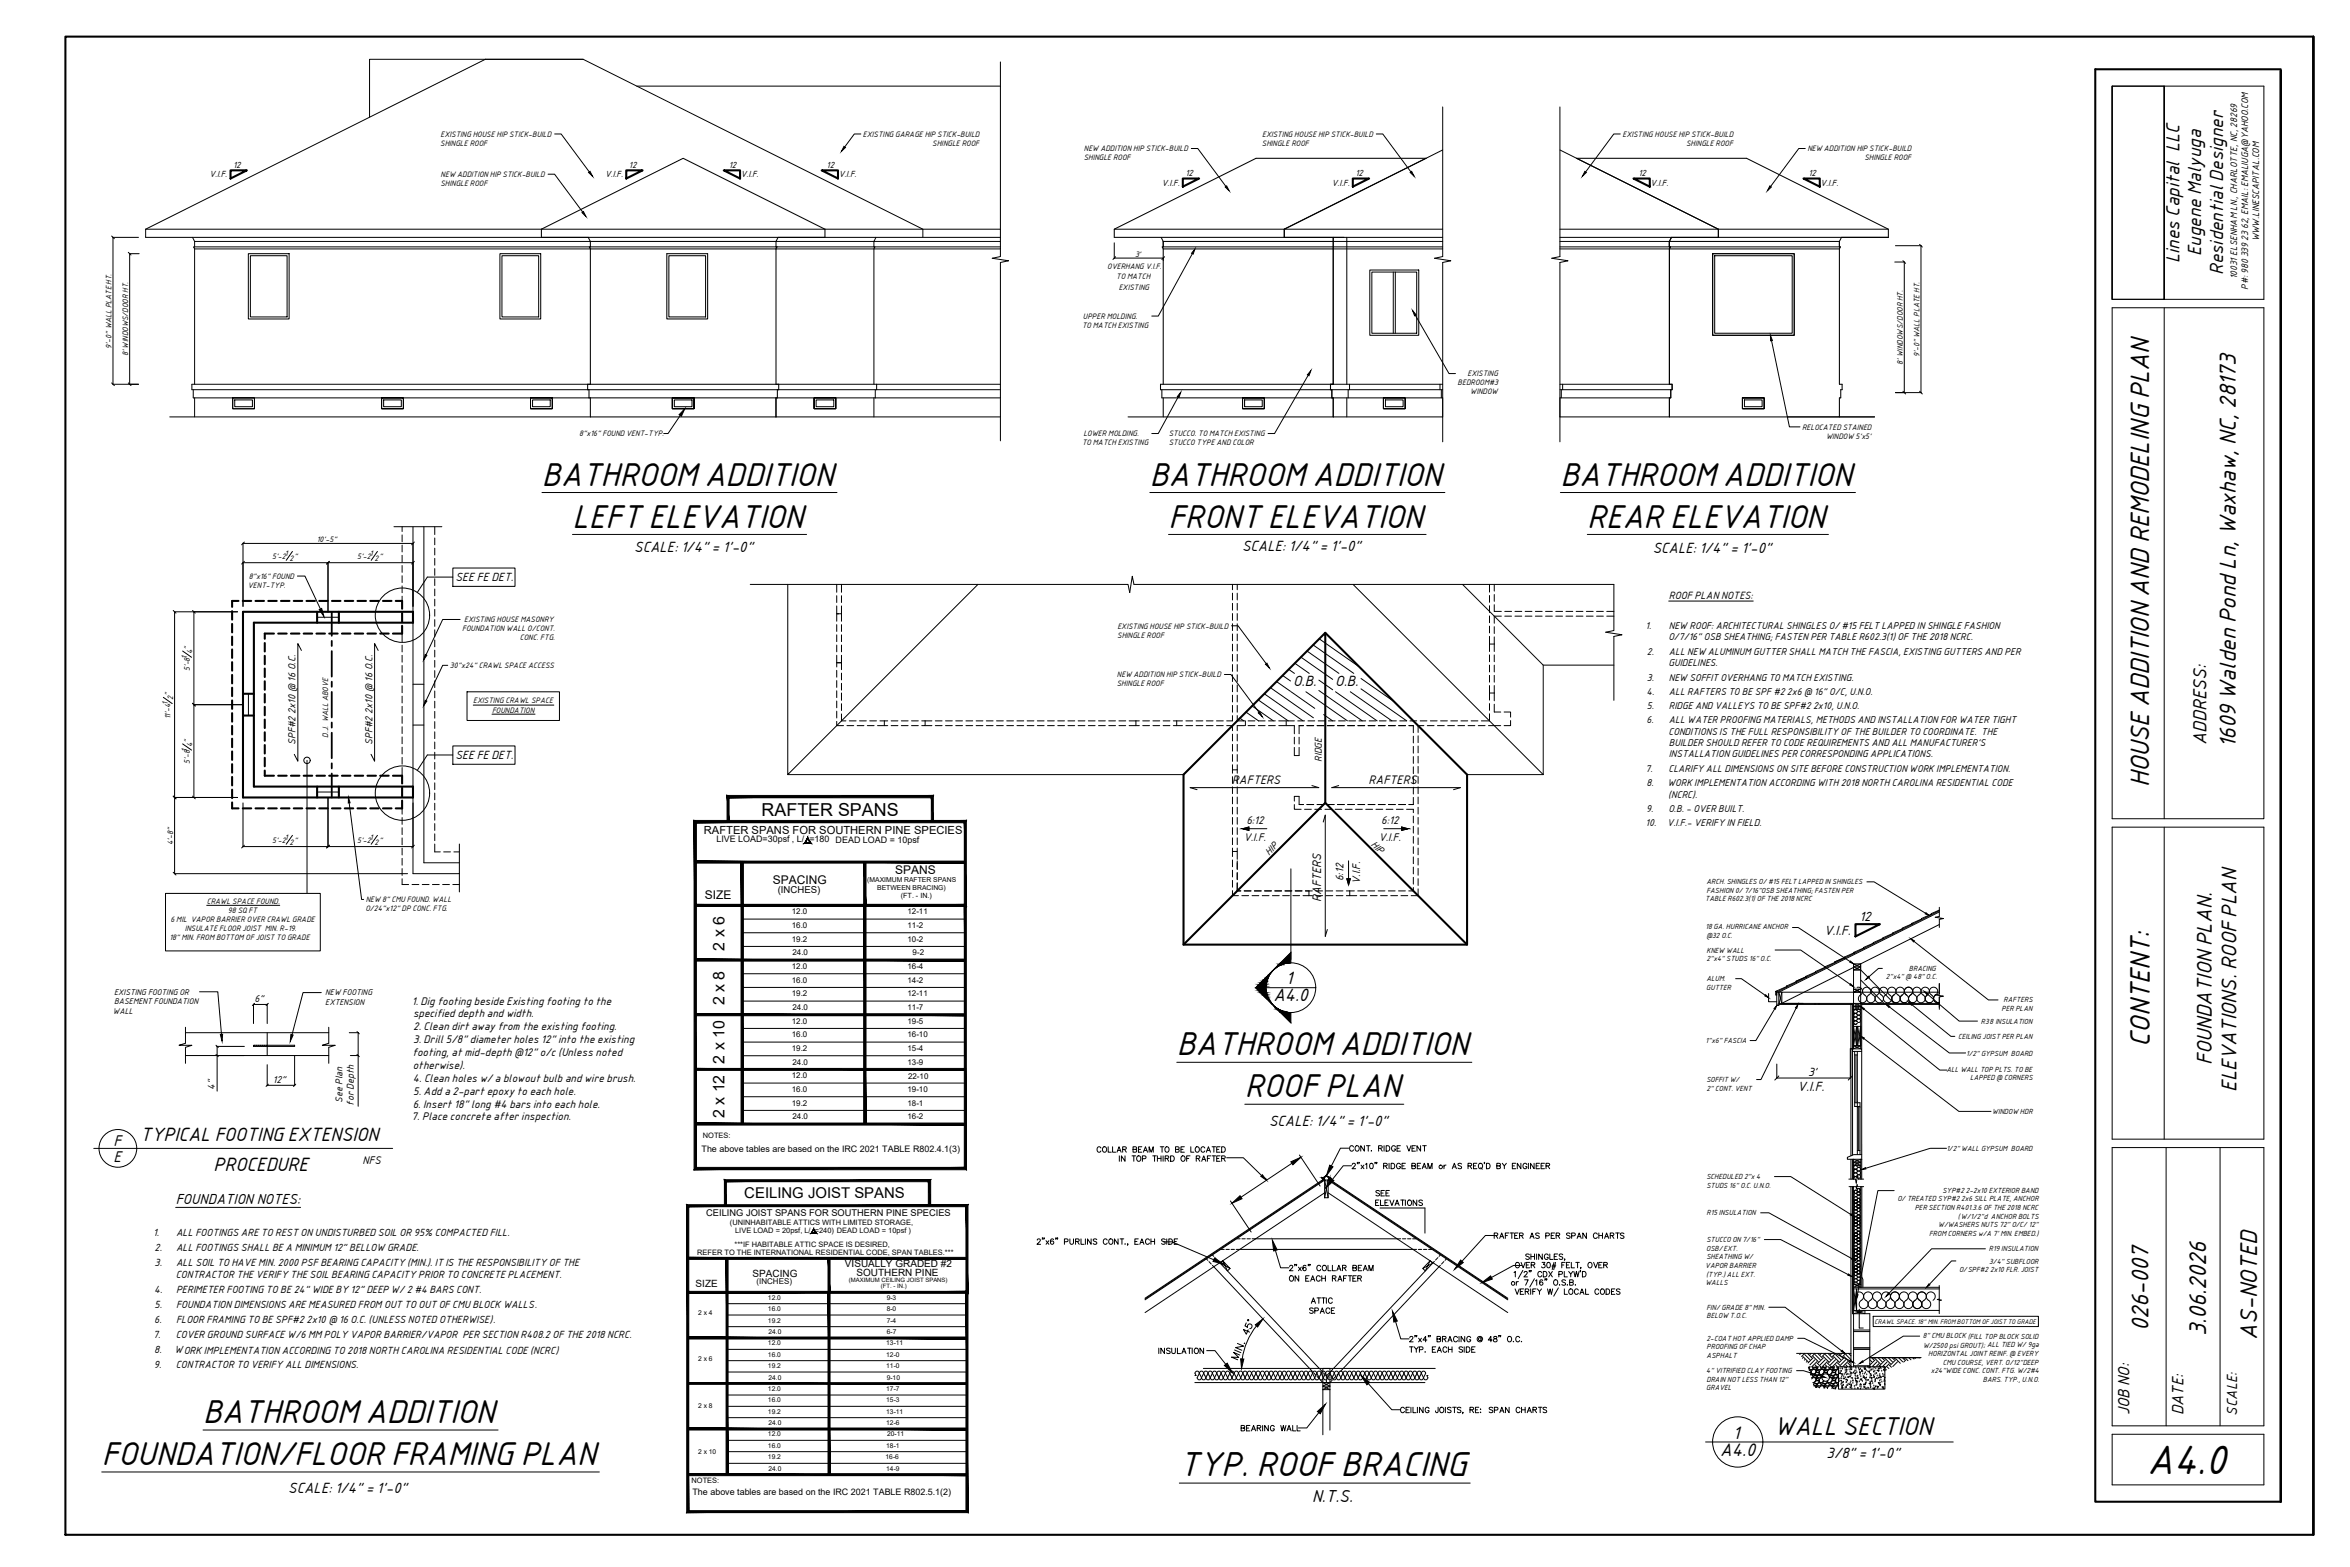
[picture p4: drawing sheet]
<svg xmlns="http://www.w3.org/2000/svg" width="914mm" height="610mm" viewBox="0 0 914 610" stroke-linecap="round" stroke-linejoin="round" font-family="sans-serif">
<defs><g id="words">
<text font-size="15.3" x="835.5" y="573.4">A4.0</text>
<text font-size="12.9" x="458.9" y="574.2">TYP. ROOF BRACING</text>
<g font-size="12.3">
<text x="210.9" y="189">BATHROOM ADDITION</text>
<text x="447.4" y="189">BATHROOM ADDITION</text>
<text x="607.2" y="189">BATHROOM ADDITION</text>
<text x="222.7" y="205.3">LEFT ELEVATION</text>
<text x="454.7" y="205.3">FRONT ELEVATION</text>
<text x="617.6" y="205.3">REAR ELEVATION</text>
<text x="457.9" y="410.6">BATHROOM ADDITION</text>
<text x="484.4" y="426.9">ROOF PLAN</text>
<text x="79" y="553.7">BATHROOM ADDITION</text>
<text x="39.6" y="570">FOUNDATION/FLOOR FRAMING PLAN</text>
</g>
<text font-size="10.5" x="836.5" y="407.1" transform="rotate(-90 836.5 407.1)">CONTENT:</text>
<text font-size="9.9" x="836.2" y="306.3" transform="rotate(-90 836.2 306.3)">HOUSE ADDITION AND REMODELING PLAN</text>
<text font-size="9.6" x="690.4" y="558.3">WALL SECTION</text>
<g font-size="9">
<text x="836" y="517.8" transform="rotate(-90 836 517.8)">026-007</text>
<text x="858.4" y="519.8" transform="rotate(-90 858.4 519.8)">3.06.2026</text>
<text x="878.3" y="521.2" transform="rotate(-90 878.3 521.2)">AS-NOTED</text>
</g>
<text font-size="8.7" x="870" y="291" transform="rotate(-90 870 291)">1609 Walden Pond Ln, Waxhaw, NC, 28173</text>
<g font-size="8">
<text x="860.7" y="414.3" transform="rotate(-90 860.7 414.3)">FOUNDATION PLAN.</text>
<text x="870.2" y="424.8" transform="rotate(-90 870.2 424.8)">ELEVATIONS. ROOF PLAN</text>
</g>
<g font-size="7.2">
<text x="54.5" y="443.9">TYPICAL FOOTING EXTENSION</text>
<text x="83.1" y="455.6">PROCEDURE</text>
</g>
<g font-size="7.1">
<text x="856.5" y="99.6" transform="rotate(-90 856.5 99.6)">Eugene Malyuga</text>
<text x="848.1" y="102.4" transform="rotate(-90 848.1 102.4)">Lines Capital LLC</text>
<text x="865" y="107.1" transform="rotate(-90 865 107.1)">Residential Designer</text>
<text x="858.5" y="289.8" transform="rotate(-90 858.5 289.8)">ADDRESS:</text>
</g>
<text font-size="7" x="296.4" y="317.4">RAFTER SPANS</text>
<g font-size="6.8">
<text x="674.2" y="559.7">1</text>
<text x="669.3" y="566.3">A4.0</text>
</g>
<g font-size="6.7">
<text x="500.3" y="382.8">1</text>
<text x="495.5" y="389.3">A4.0</text>
</g>
<text font-size="6.5" x="510.5" y="584.5">N.T.S.</text>
<g font-size="6.2">
<text x="281.8" y="369.8" transform="rotate(-90 281.8 369.8)">2 x 6</text>
<text x="281.8" y="391.1" transform="rotate(-90 281.8 391.1)">2 x 8</text>
<text x="281.8" y="413.7" transform="rotate(-90 281.8 413.7)">2 x 10</text>
<text x="281.9" y="435" transform="rotate(-90 281.9 435)">2 x 12</text>
</g>
<g font-size="6.1">
<text x="828.6" y="550.6" transform="rotate(-90 828.6 550.6)">JOB NO:</text>
<text x="849.6" y="550.6" transform="rotate(-90 849.6 550.6)">DATE:</text>
</g>
<g font-size="5.8">
<text x="44.2" y="445.7">F</text>
<text x="44.2" y="452.2">E</text>
<text x="289.6" y="466.2">CEILING JOIST SPANS</text>
</g>
<g font-size="5.5">
<text x="246.8" y="214.9">SCALE: 1/4&quot; = 1'-0&quot;</text>
<text x="483.3" y="214.5">SCALE: 1/4&quot; = 1'-0&quot;</text>
<text x="643.1" y="215.1">SCALE: 1/4&quot; = 1'-0&quot;</text>
<text x="503.2" y="266.9">O.B.</text>
<text x="519.5" y="266.9">O.B.</text>
<text x="493.8" y="438">SCALE: 1/4&quot; = 1'-0&quot;</text>
<text x="870.5" y="550.7" transform="rotate(-90 870.5 550.7)">SCALE:</text>
<text x="710.8" y="567.1">3/8&quot; = 1'-0&quot;</text>
<text x="112.2" y="580.7">SCALE: 1/4&quot; = 1'-0&quot;</text>
</g>
<text font-size="5.4" x="68.4" y="468.5">FOUNDATION NOTES:</text>
<g font-size="5.3">
<text x="524.2" y="449.1">CONT. RIDGE VENT</text>
<text x="534.5" y="466.4">SEE</text>
<text x="534.5" y="470.3">ELEVATIONS</text>
<text x="580.7" y="483">RAFTER AS PER SPAN CHARTS</text>
<text x="500.9" y="499.5">ON EACH RAFTER</text>
<text x="509.4" y="508.4">ATTIC</text>
<text x="508.7" y="512.2">SPACE</text>
<text x="450.1" y="527.8">INSULATION</text>
<text x="547.5" y="527.4">TYP. EACH SIDE</text>
<text x="481.9" y="557.7">BEARING WALL</text>
</g>
<g font-size="5">
<text x="723.5" y="358.3">12</text>
<text x="709.8" y="363.7">V.I.F.</text>
<text x="699.5" y="424.6">V.I.F.</text>
</g>
<g font-size="4.7">
<text x="348.3" y="339.9">SPANS</text>
<text x="300.7" y="344.1">SPACING</text>
<text x="274.3" y="349.8">SIZE</text>
</g>
<g font-size="4.6">
<text x="479.4" y="304.9">RAFTERS</text>
<text x="532.5" y="304.9">RAFTERS</text>
<text x="514.1" y="350.9" transform="rotate(-90 514.1 350.9)">RAFTERS</text>
</g>
<g font-size="4.4">
<text x="177.2" y="226.2">SEE FE DET.</text>
<text x="177.2" y="295.4">SEE FE DET.</text>
<text x="703.5" y="418.6">3'</text>
</g>
<text font-size="4.3" x="273.9" y="324.6">RAFTER SPANS FOR SOUTHERN PINE SPECIES</text>
<g font-size="4.2">
<text x="485" y="320.7">6:12</text>
<text x="537.5" y="320.7">6:12</text>
<text x="484" y="327.1">V.I.F.</text>
<text x="536.4" y="327.1">V.I.F.</text>
<text x="522.8" y="342.8" transform="rotate(-90 522.8 342.8)">6:12</text>
<text x="529.3" y="343.8" transform="rotate(-90 529.3 343.8)">V.I.F.</text>
<text x="141.1" y="452.9">NFS</text>
</g>
<g font-size="4.1">
<text x="160.2" y="390.8">1. Dig footing beside Existing footing to the</text>
<text x="160.7" y="395.7">specified depth and width.</text>
<text x="160.8" y="400.7">2. Clean dirt away from the existing footing.</text>
<text x="160.8" y="405.6">3. Drill 5/8&quot; diameter holes 12&quot; into the existing</text>
<text x="160.5" y="410.8">footing, at mid-depth @12&quot; o/c (Unless noted</text>
<text x="160.6" y="416">otherwise).</text>
<text x="160.6" y="421">4. Clean holes w/ a blowout bulb and wire brush.</text>
<text x="160.8" y="425.9">5. Add a 2-part epoxy to each hole.</text>
<text x="160.6" y="430.8">6. Insert 18&quot; long #4 bars into each hole.</text>
<text x="160.2" y="435.8">7. Place concrete after inspection.</text>
</g>
<text font-size="4" x="649.3" y="233">ROOF PLAN NOTES:</text>
<g font-size="3.9">
<text x="59.6" y="480.8">1.</text>
<text x="68.5" y="480.8">ALL FOOTINGS ARE TO REST ON UNDISTURBED SOIL OR 95% COMPACTED FILL.</text>
<text x="60.1" y="486.5">2.</text>
<text x="68.5" y="486.5">ALL FOOTINGS SHALL BE A MINIMUM12&quot; BELLOW GRADE.</text>
<text x="60.1" y="492.4">3.</text>
<text x="68.4" y="497.2">CONTRACTOR THE VERIFY THE SOIL BEARING CAPACITY PRIOR TO CONCRETE PLACEMENT.</text>
<text x="68.5" y="492.4">ALL SOIL TO HAVE MIN. 2000 PSF BEARING CAPACITY (MIN.). IT IS THE RESPONSIBILITY OF THE</text>
<text x="292.9" y="496.7">SPACING</text>
<text x="328.8" y="493">VISUALLY GRADED #2</text>
<text x="333.3" y="496.5">SOUTHERN PINE</text>
<text x="60" y="503">4.</text>
<text x="68.5" y="503">PERIMETER FOOTING TO BE 24&quot; WIDE BY 12&quot; DEEP W/ 2 #4 BARS CONT.</text>
<text x="270.7" y="500.7">SIZE</text>
<text x="60.1" y="508.7">5.</text>
<text x="68.5" y="508.7">FOUNDATION DIMENSIONS ARE MEASURED FROM OUT TO OUT OF CMU BLOCK WALLS.</text>
<text x="60" y="514.6">6.</text>
<text x="68.5" y="514.6">FLOOR FRAMING TO BESPF#2 2x10 @ 16 O.C. (UNLESS NOTED OTHERWISE).</text>
<text x="59.6" y="520.5">7.</text>
<text x="68.4" y="520.5">COVER GROUND SURFACE W/6 MM POLY VAPOR BARRIER/VAPOR PER SECTION R408.2 OF THE 2018 NCRC.</text>
<text x="60" y="526.4">8.</text>
<text x="67.9" y="526.4">WORK IMPLEMENTATION ACCORDING TO 2018 NORTH CAROLINA RESIDENTIAL CODE (NCRC)</text>
<text x="59.9" y="532.4">9.</text>
<text x="68.4" y="532.4">CONTRACTOR TO VERIFY ALL DIMENSIONS.</text>
</g>
<g font-size="3.8">
<text x="115" y="289.8" transform="rotate(-90 115 289.8)">SPF#2 2x10 @ 16 O.C.</text>
<text x="144.9" y="289.8" transform="rotate(-90 144.9 289.8)">SPF#2 2x10 @ 16 O.C.</text>
</g>
<g font-size="3.7">
<text x="640.3" y="244.5">1.</text>
<text x="649.3" y="244.5">NEW ROOF: ARCHITECTURAL SHINGLES O/ #15 FELT LAPPED IN SHINGLE FASHION</text>
<text x="649.2" y="249">O/7/16&quot; OSB SHEATHING; FASTEN PER TABLE R602.3(1) OF THE 2018 NCRC.</text>
<text x="640.8" y="254.8">2.</text>
<text x="649.3" y="254.8">ALL NEW ALUMINUM GUTTER SHALL MATCH THE FASCIA, EXISTING GUTTERS AND PER</text>
<text x="649.2" y="259.2">GUIDELINES.</text>
<text x="640.8" y="264.7">3.</text>
<text x="649.3" y="264.7">NEW SOFFIT OVERHANG TO MATCH EXISTING.</text>
<text x="640.7" y="270.3">4.</text>
<text x="640.8" y="275.8">5.</text>
<text x="649.3" y="270.3">ALL RAFTERS TO BE SPF #2 2x6 @ 16&quot; O/C, U.N.O.</text>
<text x="649.3" y="275.8">RIDGE AND VALLEYS TO BE SPF#2 2x10, U.N.O.</text>
<text x="640.7" y="281.4">6.</text>
<text x="649.3" y="281.4">ALL WATER PROOFING MATERIALS, METHODS AND INSTALLATION FOR WATER TIGHT</text>
<text x="649.2" y="285.8">CONDITIONS IS THE FULL RESPONSIBILITY OF THE BUILDER TO COORDINATE. THE</text>
<text x="649.3" y="290.2">BUILDER SHOULD REFER TO CODE REQUIREMENTS AND ALL MANUFACTURER'S</text>
<text x="514.4" y="296.4" transform="rotate(-90 514.4 296.4)">RIDGE</text>
<text x="649.3" y="294.6">INSTALLATION GUIDELINES PER CORRESPONDING APPLICATIONS.</text>
<text x="640.3" y="300.2">7.</text>
<text x="640.7" y="305.7">8.</text>
<text x="648.8" y="305.7">WORK IMPLEMENTATION ACCORDING WITH 2018 NORTH CAROLINA RESIDENTIAL CODE</text>
<text x="649.2" y="300.2">CLARIFY ALL DIMENSIONS ON SITE BEFORE CONSTRUCTION WORK IMPLEMENTATION.</text>
<text x="649.1" y="310.4">(NCRC).</text>
<text x="640.5" y="316">9.</text>
<text x="649.2" y="316">O.B. - OVER BUILT.</text>
<text x="640.3" y="321.5">10.</text>
<text x="648.7" y="321.5">V.I.F.- VERIFY IN FIELD.</text>
<text x="533.3" y="328.6" transform="rotate(45 533.3 328.6)">HIP</text>
<text x="493.8" y="332.9" transform="rotate(-45 493.8 332.9)">HIP</text>
<text x="302.7" y="347.5">(INCHES)</text>
<text x="99.1" y="389.9">6&quot;</text>
<text x="83.6" y="424.1" transform="rotate(-90 83.6 424.1)">4&quot;</text>
<text x="106.2" y="421.3">12&quot;</text>
<text x="133.2" y="429.1" transform="rotate(-90 133.2 429.1)">See Plan</text>
<text x="137.7" y="430.1" transform="rotate(-90 137.7 430.1)">for Depth</text>
</g>
<g font-size="3.6">
<text x="879" y="93.9" transform="rotate(-90 879 93.9)">WWW.LINESCAPITAL.COM</text>
<text x="870.5" y="108.6" transform="rotate(-90 870.5 108.6)">10031 ELSENHAM LN., CHARLOTTE, NC, 28269</text>
<text x="874.8" y="112.7" transform="rotate(-90 874.8 112.7)">P#: 980 339 23 62, EMAIL: EMALIUGA@YAHOO.COM</text>
<text x="274.8" y="473.2">CEILING JOIST SPANS FOR SOUTHERN PINE SPECIES</text>
</g>
<g font-size="3.5">
<text x="278.8" y="327.5">LIVE LOAD=30psf , L/ =180 DEAD LOAD = 10psf</text>
<text x="273" y="448">The above tables are based on the IRC 2021 TABLE R802.4.1(3)</text>
<text x="269.5" y="581.6">The above tables are based on the IRC 2021 TABLE R802.5.1(2)</text>
</g>
<g font-size="3.3">
<text x="90.7" y="65.5">12</text>
<text x="244.7" y="65.5">12</text>
<text x="283.5" y="65.5">12</text>
<text x="321.6" y="65.5">12</text>
<text x="81.5" y="69">V.I.F.</text>
<text x="235.5" y="69">V.I.F.</text>
<text x="288.2" y="69">V.I.F.</text>
<text x="326.3" y="69">V.I.F.</text>
<text x="461.3" y="68.7">12</text>
<text x="527.4" y="68.7">12</text>
<text x="637.5" y="68.7">12</text>
<text x="703.7" y="68.7">12</text>
<text x="452.1" y="72.2">V.I.F.</text>
<text x="518.2" y="72.2">V.I.F.</text>
<text x="642.2" y="72.2">V.I.F.</text>
<text x="708.4" y="72.2">V.I.F.</text>
</g>
<g font-size="3.1">
<text x="308.1" y="355.7">12.0</text>
<text x="353.1" y="355.7">12-11</text>
<text x="308.1" y="361">16.0</text>
<text x="353.1" y="361.1">11-2</text>
<text x="308.1" y="366.4">19.2</text>
<text x="308.4" y="371.7">24.0</text>
<text x="353.1" y="366.4">10-2</text>
<text x="355.1" y="371.5">9-2</text>
<text x="308.1" y="377">12.0</text>
<text x="353.1" y="377">16-4</text>
<text x="308.1" y="382.3">16.0</text>
<text x="353.1" y="382.3">14-2</text>
<text x="44.4" y="386.9">EXISTING FOOTING OR</text>
<text x="126.5" y="387.3">NEW FOOTING</text>
<text x="308.1" y="387.6">19.2</text>
<text x="353.1" y="387.6">12-11</text>
<text x="43.9" y="394.3">WALL</text>
<text x="44.4" y="390.6">BASEMENT FOUNDATION</text>
<text x="126.6" y="391">EXTENSION</text>
<text x="308.4" y="392.9">24.0</text>
<text x="353.1" y="392.9">11-7</text>
<text x="308.1" y="398.3">12.0</text>
<text x="353.1" y="398.3">19-5</text>
<text x="308.1" y="403.6">16.0</text>
<text x="353.1" y="403.6">16-10</text>
<text x="308.1" y="408.9">19.2</text>
<text x="353.1" y="408.9">15-4</text>
<text x="308.1" y="419.5">12.0</text>
<text x="308.4" y="414.2">24.0</text>
<text x="353.1" y="414.2">13-9</text>
<text x="353.3" y="419.8">22-10</text>
<text x="308.1" y="424.8">16.0</text>
<text x="353.1" y="424.8">19-10</text>
<text x="308.1" y="430.1">19.2</text>
<text x="353.1" y="430.1">18-1</text>
<text x="308.4" y="435.5">24.0</text>
<text x="353.1" y="435.5">16-2</text>
<text x="294.4" y="499.5">(INCHES)</text>
</g>
<g font-size="3">
<text x="171.4" y="53.2">EXISTING HOUSE HIP STICK-BUILD</text>
<text x="335.8" y="53.2">EXISTING GARAGE HIP STICK-BUILD</text>
<text x="491.1" y="53.2">EXISTING HOUSE HIP STICK-BUILD</text>
<text x="631.3" y="53.2">EXISTING HOUSE HIP STICK-BUILD</text>
<text x="171.3" y="56.7">SHINGLE ROOF</text>
<text x="362.8" y="56.7">SHINGLE ROOF</text>
<text x="421.7" y="58.8">NEW ADDITION HIP STICK-BUILD</text>
<text x="491" y="56.7">SHINGLE ROOF</text>
<text x="656.1" y="56.7">SHINGLE ROOF</text>
<text x="703.3" y="58.8">NEW ADDITION HIP STICK-BUILD</text>
<text x="421.7" y="62.4">SHINGLE ROOF</text>
<text x="725.4" y="62.4">SHINGLE ROOF</text>
<text x="171.5" y="68.8">NEW ADDITION HIP STICK-BUILD</text>
<text x="171.4" y="72.3">SHINGLE ROOF</text>
<text x="441.7" y="99.9">3'</text>
<text x="430.8" y="104.7">OVERHANG V.I.F.</text>
<text x="434.3" y="108.7">TO MATCH</text>
<text x="435.3" y="112.7">EXISTING</text>
<text x="421.4" y="124">UPPER MOLDING.</text>
<text x="421" y="127.5">TO MATCH EXISTING</text>
<text x="43.4" y="135.6" transform="rotate(-90 43.4 135.6)">9'-0&quot; WALL PLATE HT.</text>
<text x="49.9" y="138.7" transform="rotate(-90 49.9 138.7)">8' WINDOWS/DOOR HT.</text>
<text x="740.4" y="141.9" transform="rotate(-90 740.4 141.9)">8' WINDOWS/DOOR HT.</text>
<text x="746.9" y="138.8" transform="rotate(-90 746.9 138.8)">9'-0&quot; WALL PLATE HT.</text>
<text x="567.2" y="149.9">BEDROOM#3</text>
<text x="571" y="146.4">EXISTING</text>
<text x="572.1" y="153.4">WINDOW</text>
<text x="701.2" y="167.1">RELOCATED STAINED</text>
<text x="225.4" y="169.7">8&quot;x16&quot; FOUND VENT-TYP.</text>
<text x="421" y="173.2">TO MATCH EXISTING</text>
<text x="421.5" y="169.7">LOWER MOLDING.</text>
<text x="454.8" y="169.7">STUCCO. TO MATCH EXISTING</text>
<text x="454.8" y="173.2">STUCCO TYPE AND COLOR</text>
<text x="710.5" y="170.6">WINDOW 5'x5'</text>
<text x="123.3" y="210.9">10'-5&quot;</text>
<text x="105.9" y="217.3">5'-2</text>
<text x="110.8" y="216.3">1</text>
<text x="112.7" y="218.4">2</text>
<text x="114.4" y="217.3">&quot;</text>
<text x="138.9" y="217.3">5'-2</text>
<text x="143.9" y="216.3">1</text>
<text x="145.8" y="218.4">2</text>
<text x="147.5" y="217.3">&quot;</text>
<text x="96.8" y="225.2">8&quot;x16&quot; FOUND</text>
<text x="96.4" y="228.7">VENT-TYP.</text>
<text x="179.8" y="245.6">FOUNDATION WALL O/CONT.</text>
<text x="180.7" y="242.1">EXISTING HOUSE MASONRY</text>
<text x="434.8" y="244.5">EXISTING HOUSE HIP STICK-BUILD</text>
<text x="202.3" y="249.1">CONC. FTG.</text>
<text x="434.7" y="248">SHINGLE ROOF</text>
<text x="72.8" y="256.3" transform="rotate(-90 72.8 256.3)">1</text>
<text x="73.9" y="252.8" transform="rotate(-90 73.9 252.8)">&quot;</text>
<text x="74.9" y="254.5" transform="rotate(-90 74.9 254.5)">4</text>
<text x="73.9" y="261.2" transform="rotate(-90 73.9 261.2)">5'-8</text>
<text x="175" y="259.9">30&quot;x24&quot; CRAWL SPACE ACCESS</text>
<text x="434.6" y="263.5">NEW ADDITION HIP STICK-BUILD</text>
<text x="434.6" y="267">SHINGLE ROOF</text>
<text x="65.3" y="274.3" transform="rotate(-90 65.3 274.3)">1</text>
<text x="66.3" y="270.7" transform="rotate(-90 66.3 270.7)">&quot;</text>
<text x="67.4" y="272.4" transform="rotate(-90 67.4 272.4)">2</text>
<text x="184.1" y="273.7">EXISTING CRAWL SPACE</text>
<text x="66.3" y="279.9" transform="rotate(-90 66.3 279.9)">11'-4</text>
<text x="191.4" y="277.2">FOUNDATION</text>
<text x="127.7" y="286.9" transform="rotate(-90 127.7 286.9)">D.J. WALL ABOVE</text>
<text x="72.8" y="292.4" transform="rotate(-90 72.8 292.4)">1</text>
<text x="73.9" y="288.9" transform="rotate(-90 73.9 288.9)">&quot;</text>
<text x="74.9" y="290.6" transform="rotate(-90 74.9 290.6)">4</text>
<text x="73.9" y="297.3" transform="rotate(-90 73.9 297.3)">5'-8</text>
<text x="67.4" y="328.9" transform="rotate(-90 67.4 328.9)">4'-8&quot;</text>
<text x="105.9" y="327.8">5'-2</text>
<text x="110.8" y="326.7">1</text>
<text x="112.7" y="328.8">2</text>
<text x="114.4" y="327.8">&quot;</text>
<text x="138.9" y="327.8">5'-2</text>
<text x="143.9" y="326.7">1</text>
<text x="145.8" y="328.8">2</text>
<text x="147.5" y="327.8">&quot;</text>
<text x="80.4" y="351.6">CRAWL SPACE FOUND.</text>
<text x="142.3" y="351">NEW 8&quot; CMU FOUND. WALL</text>
<text x="66.3" y="358.6">6 MIL VAPOR BARRIER OVER CRAWL GRADE</text>
<text x="88.7" y="355.1">98 SQ FT</text>
<text x="142.2" y="354.5">O/24&quot;x12&quot; DP CONC. FTG.</text>
<text x="65.9" y="365.7">18&quot; MIN. FROM BOTTOM OF JOIST TO GRADE</text>
<text x="71.9" y="362.1">INSULATE FLOOR JOIST MIN. R-19.</text>
</g>
<g font-size="2.9">
<text x="273.5" y="442.9">NOTES:</text>
<text x="284" y="476.4">(UNINHABITABLE ATTICS WITH LIMITED STORAGE,</text>
<text x="286.1" y="479.7">LIVE LOAD = 20psf, L/ =240) DEAD LOAD = 10psf )</text>
<text x="285.8" y="485.1">***IF HABITABLE ATTIC SPACE IS DESIRED,</text>
<text x="271.3" y="488.1">REFER TO THE INTERNATIONAL RESIDENTIAL CODE, SPAN TABLES.***</text>
<text x="269.1" y="576.8">NOTES:</text>
</g>
<g font-size="2.8">
<text x="664" y="344">ARCH. SHINGLES O/ #15 FELT LAPPED IN SHINGLES</text>
<text x="664" y="347.3">FASHION 0/ 7/16&quot;OSB SHEATHING; FASTEN PER</text>
<text x="350.6" y="349.4">(FT. - IN.)</text>
<text x="663.5" y="350.7">TABLE R602.3(1) OF THE 2018 NCRC</text>
<text x="663.6" y="361.5">18 GA. HURRICANE ANCHOR</text>
<text x="664" y="364.8">@32 O.C.</text>
<text x="664" y="370.6">KNEW WALL</text>
<text x="664" y="373.9">2&quot;x4&quot; STUDS 16&quot; O.C.</text>
<text x="742.8" y="377.7">BRACING</text>
<text x="664" y="381.7">ALUM.</text>
<text x="733.8" y="381">2&quot;x4&quot; @ 48&quot; O.C.</text>
<text x="663.9" y="385">GUTTER</text>
<text x="779.6" y="390">RAFTERS</text>
<text x="778.8" y="393.3">PER PLAN</text>
<text x="770.8" y="398.2">R38 INSULATION</text>
<text x="663.7" y="405.8">1&quot;x6&quot; FASCIA</text>
<text x="761.9" y="404.2">CEILING JOIST PER PLAN</text>
<text x="765" y="410.6">1/2&quot; GYPSUM BOARD</text>
<text x="757.4" y="417">ALL WALL TOP PLTS. TO BE</text>
<text x="664" y="421">SOFFIT W/</text>
<text x="664" y="424.3">2&quot; CONT. VENT</text>
<text x="766.5" y="420.3">LAPPED @ CORNERS</text>
<text x="775.2" y="433.4">WINDOW HDR</text>
<text x="757.3" y="447.7">1/2&quot; WALL GYPSUM BOARD</text>
<text x="664" y="458.7">SCHEDULED 2&quot;x 4</text>
<text x="664" y="462">STUDS 16&quot; O.C. U.N.O.</text>
<text x="738.3" y="467.4">O/ TREATED SYP#2 2x6 SILL PLATE, ANCHOR</text>
<text x="755.8" y="464.1">SYP#2 2-2x10 EXTERIOR BAND</text>
<text x="664" y="472.8">R15 INSULATION</text>
<text x="745" y="470.7">PER SECTION R401.3.6 OF THE 2018 NCRC</text>
<text x="754.2" y="477.5">W/WASHERS NUTS 72&quot; O/C/ 12&quot;</text>
<text x="761.9" y="474.2">(W/1/2&quot;d ANCHOR BOLTS</text>
<text x="664" y="483.2">STUCCO ON7/16&quot;</text>
<text x="750.7" y="480.9">FROM CORNERS w/A 7' MIN. EMBED.)</text>
<text x="663.9" y="486.5">OSB/EXT.</text>
<text x="664" y="489.8">SHEATHING W/</text>
<text x="773.9" y="486.8">R19 INSULATION</text>
<text x="774" y="491.5">3/4&quot; SUBFLOOR</text>
<text x="663.5" y="493.1">VAPOR BARRIER</text>
<text x="663.9" y="496.6">(TYP.) ALL EXT.</text>
<text x="762.3" y="494.8">O/SPF#2 2x10 FLR. JOIST</text>
<text x="663.6" y="499.9">WALLS</text>
<text x="664" y="509.5">FIN/ GRADE 8&quot; MIN.</text>
<text x="664" y="512.8">BELOW T.O.C.</text>
<text x="664.1" y="521.6">2-COAT HOT APPLIED DAMP</text>
<text x="748.2" y="520.7">8&quot; CMU BLOCK(FILL TOP BLOCK SOLID</text>
<text x="664.1" y="524.9">PROOFING OF CHAP</text>
<text x="748.3" y="524.3">W/2500 psi GROUT); ALL TIED W/ 9ga</text>
<text x="750.3" y="527.6">HORIZONTAL JOINT REINF. @ EVERY</text>
<text x="664.1" y="528.2">ASPHALT</text>
<text x="755.9" y="530.9">CMU COURSE, VERT. O/12&quot;DEEP</text>
<text x="663.9" y="534.2">4&quot; VITRIFIED CLAY FOOTING</text>
<text x="664" y="537.5">DRAIN NOT LESS THAN 12&quot;</text>
<text x="751.3" y="534.2">x24&quot;WIDE CONC. CONT. FTG. W/2#4</text>
<text x="771.5" y="537.5">BARS. TYP., U.N.O.</text>
<text x="663.9" y="540.8">GRAVEL</text>
</g>
<g font-size="2.6">
<text x="337.5" y="343">(MAXIMUM RAFTER SPANS</text>
<text x="341.3" y="346.1">BETWEEN BRACING)</text>
<text x="298.8" y="505.6">12.0</text>
<text x="345" y="505.6">9-3</text>
<text x="271.7" y="511.7">2 x 4</text>
<text x="298.8" y="510.1">16.0</text>
<text x="298.8" y="514.5">19.2</text>
<text x="345" y="514.6">7-4</text>
<text x="345" y="510.1">8-0</text>
<text x="299" y="519">24.0</text>
<text x="345" y="519">6-7</text>
<text x="298.8" y="527.8">16.0</text>
<text x="298.8" y="523.4">12.0</text>
<text x="344.9" y="527.8">12-0</text>
<text x="344.9" y="523.4">13-11</text>
<text x="271.7" y="529.6">2 x 6</text>
<text x="298.8" y="532.2">19.2</text>
<text x="344.9" y="532.2">11-0</text>
<text x="299" y="536.7">24.0</text>
<text x="345" y="536.7">9-10</text>
<text x="298.8" y="541.1">12.0</text>
<text x="298.8" y="545.5">16.0</text>
<text x="344.9" y="541.1">17-7</text>
<text x="344.9" y="545.5">15-3</text>
<text x="271.7" y="547.9">2 x 8</text>
<text x="298.8" y="549.9">19.2</text>
<text x="344.9" y="549.9">13-11</text>
<text x="299" y="554.3">24.0</text>
<text x="344.9" y="554.3">12-6</text>
<text x="298.8" y="558.8">12.0</text>
<text x="298.8" y="563.3">16.0</text>
<text x="344.9" y="563.3">18-1</text>
<text x="345.2" y="558.8">20-11</text>
<text x="271.7" y="565.5">2 x 10</text>
<text x="298.8" y="567.7">19.2</text>
<text x="344.6" y="567.7">16-6</text>
<text x="299" y="572.1">24.0</text>
<text x="344.9" y="572.1">14-9</text>
</g>
<text font-size="2.5" x="729.4" y="514.9">CRAWL SPACE. 18&quot; MIN. FROM BOTTOM OF JOIST TO GRADE</text>
<g font-size="2.3">
<text x="330.3" y="498.9">(MAXIMUM CEILING JOIST SPANS)</text>
<text x="342.8" y="501.1">(FT. - IN.)</text>
</g>
</g></defs>
<!-- layer: l_THIN_LINES -->
<g fill="none" stroke="#000" stroke-width=".39">
<path d="M561.4 41.6v58.2l-3.2 .7 6.3 1-3.1 .6v69.8M607 41.6v58.2l-3.2 .7 6.4 1-3.2 .6v69.8M153.3 204.9h18.6M160.7 204.9v135h18M164.9 204.9v130.7h13.8M291.9 227.4h147l.7 3.1 1-6.3 .6 3.2h186.8v17.9l-3.2 .6 6.3 1-3.1 .7v24.8M306.5 227.4v73.9l74-73.9M526.5 227.4l74 73.9M569.1 227.4l31.4 31.4h27.5M123.4 240.1h8.5M600.5 258.8v42.5M96.7 269.9v8.5"/>
<path d="M160.7 266.2h4.2M119.5 295.8v51.8M160.7 282.1h4.2M123.4 308.1h8.5M306.5 301.3h154M570.8 301.3h29.7M178.7 328.3v18.7M64.4 347.6h60.2v22.3h-60.2z"/>
<circle cx="119.5" cy="295.8" r="1.24"/>
</g>
<!-- layer: l_DASHED_LINES -->
<g fill="none" stroke="#000" stroke-width=".39">
<path d="M156.5 204.9v1.9M156.5 208.1v2.6M156.5 212.1v2.6M156.5 216v2.7M169.2 204.9v3.1M169.2 209.3v2.6M169.2 213.3v2.6M169.2 217.2v2.7M156.5 220v2.7M156.5 224v2.6M156.5 227.9v2.7M156.5 231.9v1.9"/>
<path d="M169.2 221.2v2.6M169.2 225.2v2.6M169.2 229.1v2.7M169.2 233.1v2.6M169.2 237.1v2.6M325.6 227.4v3M325.6 231.7v2.7M325.6 235.7v3.1h1.8M326.4 238.8h-.8v2.9M327.4 227.4v3M327.4 231.7v2.7M327.4 235.7v6"/>
<path d="M479.6 227.4v2M479.6 230.7v2.7M479.6 234.7v2.7M479.6 238.7v2.6M481.4 227.4v2M481.4 230.7v2.7M481.4 234.7v2.7M481.4 238.7v2.6M579.6 227.4v2.9M579.6 231.7v2.6M579.6 235.6v2.7M579.6 239.6v2.7"/>
<path d="M581.4 235.2v2.6h2.8M581.4 227.4v2.6M581.4 231.3v2.6M584.2 239.7h-2.8v2.8M585.5 239.7h2.7M585.5 237.8h2.7M589.5 239.7h2.6M589.5 237.8h2.6M593.4 239.7h2.7M593.4 237.8h2.7M597.4 239.7h2.7M597.4 237.8h2.7"/>
<path d="M601.4 239.7h2.6M601.4 237.8h2.6M605.4 239.7h2.6M605.4 237.8h2.6M609.3 239.7h2.7M609.3 237.8h2.7M613.3 239.7h2.6M613.3 237.8h2.6M617.3 239.7h2.6M617.3 237.8h2.6M621.2 239.7h2.7M621.2 237.8h2.7"/>
<path d="M625.2 239.7h2.8M625.2 237.8h2.8M156.5 246.5v3.2M156.5 251v2.6M156.5 254.9v2.7M156.5 258.9v2.7M169.2 241v2.7M169.2 245v2.7M169.2 249v2.6M169.2 252.9v2.7M169.2 256.9v2.7M325.6 243v2.6"/>
<path d="M325.6 247v2.6M325.6 250.9v2.7M325.6 254.9v4.6M325.6 257.8h1.8M327.4 243v2.6M327.4 247v2.6M327.4 250.9v2.7M327.4 254.9v5.6M479.6 242.7v2.6M479.6 246.6v2.7M479.6 250.6v2.6M479.6 254.6v2.6"/>
<path d="M479.6 258.5v2.7M481.4 242.7v2.6M481.4 246.6v2.7M481.4 250.6v2.6M481.4 254.6v2.6M481.4 258.5v2.7M579.6 243.6v2.6M579.6 247.5v6M579.6 254.8v2.6M579.6 258.8v2.6M579.6 250.5h1.8M581.4 243.8v2.6"/>
<path d="M581.4 247.8v5.7M581.4 254.8v2.6M581.4 258.8v2.6M156.5 262.9v2.6M156.5 266.8v2.7M156.5 270.8v2.7M156.5 274.8v2.6M156.5 278.8v2.6M169.2 260.9v2.6M169.2 264.8v2.7M169.2 268.8v2.7M169.2 272.8v2.6"/>
<path d="M169.2 276.8v2.6M325.6 260.8v2.6M325.6 264.8v2.6M325.6 268.7v2.7M325.6 272.7v2.6M325.6 276.7v2.6M327.4 277.7v2.7h1.8M327.4 261.9v2.6M327.4 265.8v2.7M327.4 269.6v2.8M327.4 273.8v2.6M479.6 278.4v2h-2.3"/>
<path d="M479.6 262.5v2.6M479.6 266.5v2.6M479.6 270.4v2.7M479.6 274.4v2.7M481.4 278.4v2h2.9M481.4 262.5v2.6M481.4 266.5v2.6M481.4 270.4v2.7M481.4 274.4v2.7M579.6 262.7v2.7M579.6 266.7v5.7M579.6 273.7v2.6"/>
<path d="M579.6 277.7v2.7h-3.2M579.6 269.6h1.8M581.4 262.7v2.7M581.4 266.7v5.9M581.4 274v3h2.5M585.3 277h2.5v2M156.5 282.7v2.7M156.5 286.7v2.6M156.5 290.7v2.6M156.5 294.6v2.7M156.5 298.6v3.2M169.2 280.7v2.7"/>
<path d="M169.2 284.7v2.6M169.2 288.7v2.6M169.2 292.6v2.7M169.2 296.6v2.6M325.6 280.6v1.7h2.6M329.5 282.3h2.7M330.5 280.4h2.6M333.5 282.3h2.7M334.4 280.4h2.7M337.5 282.3h2.6M338.4 280.4h2.7M341.5 282.3h3.9"/>
<path d="M342.4 280.4h3M344.1 280.4v1.9M346.7 282.3h2.7M346.7 280.4h2.7M350.7 282.3h2.7M350.7 280.4h2.7M354.7 282.3h2.6M354.7 280.4h2.6M358.6 280.4h4M360 280.4v1.9h-1.4M360 282.3h2.6M363.9 282.3h2.7"/>
<path d="M363.9 280.4h2.7M367.9 282.3h2.7M367.9 280.4h2.7M371.9 282.3h2.6M371.9 280.4h2.6M375.8 282.3h2.7M375.8 280.4h2.7M379.8 282.3h2.7M379.8 280.4h2.7M383.8 282.3h2.6M383.8 280.4h2.6M387.8 282.3h2.6"/>
<path d="M387.8 280.4h2.6M391.7 282.3h2.7M391.7 280.4h2.7M395.7 282.3h2.6M395.7 280.4h2.6M399.7 282.3h2.6M399.7 280.4h2.6M403.6 282.3h2.7M403.6 280.4h2.7M407.6 282.3h2.6M407.6 280.4h2.6M411.6 282.3h2.6"/>
<path d="M411.6 280.4h2.6M415.5 282.3h2.7M415.5 280.4h2.7M419.5 282.3h2.6M419.5 280.4h2.6M423.5 282.3h2.6M423.5 280.4h2.6M427.4 282.3h2.7M427.4 280.4h2.7M431.4 282.3h2.7M431.4 280.4h2.7M435.4 282.3h2.6"/>
<path d="M435.4 280.4h2.6M439.3 282.3h4M439.3 280.4h4M442 280.4v1.9M444.6 282.3h2.7M444.6 280.4h2.7M448.6 282.3h2.7M448.6 280.4h2.7M452.6 282.3h2.6M452.6 280.4h2.6M456.5 282.3h3.6M456.5 280.4h3.6"/>
<path d="M457.9 280.4v1.9M461.4 282.3h2.7M461.4 280.4h2.7M465.4 282.3h2.6M465.4 280.4h2.6M469.4 282.3h2.6M469.4 280.4h2.6M473.3 282.3h2.7M473.3 280.4h2.7M477.3 282.3h2.3v2M479.6 285.6v2.6M479.6 289.6v2.6"/>
<path d="M479.6 293.5v2.7M479.6 297.5v3.3M479.6 299.5h1.8M481.4 285.6v2.6M481.4 289.6v2.6M481.4 293.5v2.7M481.4 297.5v3.3M484.3 282.3h-2.9v2M484.6 280.4v1.9M485.6 282.3h2.7M485.6 280.4h2.7M489.6 282.3h2.7"/>
<path d="M489.6 280.4h2.7M493.6 282.3h2.6M493.6 280.4h2.6M497.6 282.3h6v3.2M497.6 280.4h6M500.5 280.4v1.9M503.6 286.8v2.6M503.6 290.8v3.1h1.9v-3.1M505 280.4h2.6M505.5 286.8v2.6M507.2 282.3h-1.7v3.2M508.5 282.3h2.7"/>
<path d="M508.9 280.4h2.7M512.5 282.3h2.6M512.9 280.4h2.6M516.5 282.3h2.6M516.9 280.4h2.6M520.4 282.3h2.7M520.8 280.4h2.7M524.4 282.3h2.7M524.8 280.4h2.7M528.4 282.3h2.6M528.8 280.4h2.6M532.3 282.3h2.7"/>
<path d="M532.7 280.4h2.7M536.3 282.3h2.7M536.7 280.4h2.7M540.3 282.3h2.6M540.7 280.4h2.6M544.2 282.3h2.7M544.7 280.4h2.6M548.2 282.3h1.7v2.8M548.6 280.4h2.7M549.9 286.4v2.6M549.9 290.4v2.6M549.9 294.3v2.7"/>
<path d="M549.9 298.3v2.6M551.8 286.3v2.6M551.8 290.2v2.7M551.8 294.2v2.6M551.8 298.2v2.6M552.6 280.4h2.6M554 282.3h-2.2v2.6M555.4 282.3h2.6M556.6 280.4h2.6M559.3 282.3h2.7M560.5 280.4h2.7M563.3 282.3h2.6"/>
<path d="M564.5 280.4h2.6M567.3 282.3h2.6M568.5 280.4h2.6M571.2 282.3h2.7M572.4 280.4h2.7M575.2 282.3h2.7M579.2 282.3h4.7M587.8 280.3v2h-2.5M156.5 314.5v2.2M156.5 318.1v2.6M169.2 300.6v2.6M169.2 304.5v2.7"/>
<path d="M169.2 308.5v2.7M169.2 312.5v2.6M169.2 316.4v2.7M479.6 302.1v2.7M479.6 306.1v2.6M479.6 310.1v2.6M479.6 314v2.7M479.6 318v2.7M481.4 302.1v2.7M481.4 306.1v2.6M481.4 310.1v2.6M481.4 314v2.7"/>
<path d="M481.4 318v2.7M503.6 313v1.8h2.7M503.6 311.7v-1.9h1.9v3.2h1.7h-1.7M507.6 314.8h2.7M508.5 313h2.7M511.6 314.8h2.6M512.5 313h2.6M515.5 314.8h2.7M516.5 313h2.6M519.5 314.8h2.7M520.4 313h2.7M523.5 314.8h2.6"/>
<path d="M524.4 313h2.7M527.5 314.8h2.6M528.4 313h2.6M531.4 314.8h2.7M532.3 313h2.7M535.4 314.8h2.6M536.3 313h2.7M539.4 314.8h2.6M540.3 313h2.6M543.3 314.8h2.7M544.2 313h2.7M547.3 314.8h2.6v1.4"/>
<path d="M549.9 302.3v2.6M549.9 306.2v2.7M549.9 310.2v2.8h-1.7M549.9 317.5v2.6M551.8 302.1v2.7M551.8 306.1v2.6M551.8 310.1v2.6M551.8 314v2.7M551.8 318v2.7M156.5 322v2.7M156.5 326v2.6M156.5 330v2.6"/>
<path d="M156.5 333.9v2.7M156.5 337.9v2.6M169.2 328.3v3.1h2.1M169.2 320.4v2.7M169.2 324.4v2.6M172.6 331.4h2.7M176.6 331.4h2.1M479.6 322v2.6M479.6 325.9v2.7M479.6 329.9v3.3M479.6 334.5v2.7M479.6 338.5v2.7"/>
<path d="M481.4 329.9v1.3h-1.8M481.4 322v2.6M481.4 325.9v2.7M481.4 331.2v3.1M481.4 334.9v3.4M481.4 339.4v2.8M549.9 321.4v2.7M549.9 325.4v2.7M549.9 329.4v2.6M549.9 333.4v2.6M549.9 337.3v2.7M551.8 322v2.6"/>
<path d="M551.8 325.9v2.7M551.8 329.9v2.7M551.8 333.9v2.6M551.8 337.9v2.6M156.5 341.9v2.2h2.5M160.3 344.1h2.7M164.3 344.1h2.6M168.3 344.1h2.6M172.2 344.1h2.7M176.2 344.1h2.5M479.6 346.5v1.9h2.3M479.6 342.5v2.6"/>
<path d="M481.4 343.4v3.2h1.4h-1.4v-3.1M483.2 348.4h2.6M484.1 346.6h2.7M487.2 348.4h2.6M488.1 346.6h2.6M491.1 348.4h2.7M492.1 346.6h2.6M495.1 348.4h2.7M496 346.6h2.7M499.1 348.4h2.6M500 346.6h2.6M503 348.4h2.7"/>
<path d="M504 346.6h2.6M507 348.4h3.6M507.9 346.6h2.7M509.3 346.6v1.8M512 346.6h2.6M512 348.4h2.6M515.9 346.6h2.7M515.9 348.4h2.7M519.9 346.6h2.7M519.9 348.4h2.7M523.9 346.6h3.1M525.2 346.6v1.8h-1.3"/>
<path d="M525.2 348.4h2.7M528.3 346.6h2.7M529.2 348.4h2.7M532.3 346.6h2.6M533.2 348.4h2.7M536.2 346.6h2.7M537.2 348.4h2.6M540.2 346.6h2.7M541.1 348.4h2.7M544.2 346.6h2.6M545.1 348.4h2.7M549.9 345.3v1.3h-1.7"/>
<path d="M549.9 341.3v2.6M551.8 345.8v2.6h-2.7M551.8 341.8v2.7"/>
</g>
<!-- layer: 0 -->
<g fill="none" stroke="#000" stroke-width=".8">
<path d="M25.5 14.2h874.7v582.9h-874.7zM900.2 14.2v582.9M887.5 27.8v556.4v-557.3h-72.2v557.3h72.2M90.3 237.7v3.4M92.8 233.8h-2.5v2.3M94.5 233.8h3.3M99.4 233.8h3.3M104.4 233.8h3.3M109.3 233.8h3.3M114.3 233.8h3.3M119.3 233.8h3.3M124.2 233.8h3.3"/>
<path d="M129.2 233.8h3.3M134.1 233.8h3.3M139.1 233.8h3.3M144.1 233.8h3.3M149 233.8h3.3M154 233.8h2.5v3M156.5 238.5v3.3M90.3 242.7v3.3M90.3 247.7v3.3M90.3 252.6v3.3M90.3 257.6v3.3M103 250.1v3.4"/>
<path d="M103 255.1v3.3M106.6 246.5h-3.6v2M108.2 246.5h3.3M113.2 246.5h3.3M118.2 246.5h3.3M123.1 246.5h3.3M128.1 246.5h3.3M133.1 246.5h3.3M138 246.5h3.3M143 246.5h3.3M147.9 246.5h3.3M156.5 243.4v3.1h-3.6"/>
<path d="M90.3 262.6v3.3M90.3 267.5v3.3M90.3 272.5v3.3M90.3 277.4v3.3M103 260.1v3.3M103 265v3.3M103 270v3.3M103 275v3.3M103 279.9v3.3M90.3 282.4v3.3M90.3 287.4v3.3M90.3 292.3v3.3"/>
<path d="M90.3 297.3v3.3M103 284.9v3.3M103 289.8v3.3M103 294.8v3.3M103 299.8v2h3.6M90.3 312.2v2.3h2.5M90.3 302.2v3.4M90.3 307.2v3.3M94.5 314.5h3.3M99.4 314.5h3.3M104.4 314.5h3.3M108.2 301.8h3.3"/>
<path d="M109.3 314.5h3.3M113.2 301.8h3.3M114.3 314.5h3.3M118.2 301.8h3.3M119.3 314.5h3.3M123.1 301.8h3.3M124.2 314.5h3.3M128.1 301.8h3.3M129.2 314.5h3.3M133.1 301.8h3.3M134.1 314.5h3.3M138 301.8h3.3"/>
<path d="M139.1 314.5h3.3M143 301.8h3.3M144.1 314.5h3.3M147.9 301.8h3.3M149 314.5h3.3M152.9 301.8h3.6v3M156.5 306.5v3.3M156.5 311.4v3.1h-2.5"/>
</g>
<!-- layer: l_WALLS -->
<g fill="none" stroke="#000" stroke-width=".8">
<path d="M89.7 66.3h6.4l-6.4 3.1zM243.7 66.3h6.3l-6.3 3.1zM281.6 66.3h6.4v3.1zM319.7 66.3h6.4v3.1zM460.2 69.4h6.4l-6.4 3.2zM526.4 69.4h6.3l-6.3 3.2zM635.6 69.4h6.3v3.2zM701.7 69.4h6.4v3.2zM94.6 238h66.1v4.2h-61.9v63.8h61.9v4.2h-66.1zM123.4 238v4.2M131.9 238v4.2M515.7 246.2l55.1 55.1v66.2h-110.3v-66.2l55.2-55.1v66.1"/>
<path d="M94.6 278.4h4.2M94.6 269.9h4.2M123.4 306v4.2M131.9 306v4.2M722 359.5h9.5l-9.5 4.8zM460.5 367.5l55.2-55.2 55.1 55.2"/>
</g>
<!-- layer: 0 -->
<path d="M129.1 238v9.3M129.1 249.3v2M129.1 253.3v9.9M129.1 265.2v2M129.1 269.2v9.9M129.1 281.1v2M129.1 285v10M129.1 296.9v2M129.1 300.9v9.3" fill="none" stroke="#000" stroke-width=".7"/>
<!-- layer: l_GUIDELINES -->
<g fill="none" stroke="#000" stroke-width=".39">
<path d="M43.4 91.8l1.1 1.1M43.9 92.3h10M44 92.3v57.2M49.9 98.2l1.1 1M50.4 98.7h3.8M50.5 98.7v50.8M433.6 94.5v6M434.1 99.9l-1.1 1M453.1 99.9l-1 1M737.5 95.6h10.1M746.9 95.1l1.1 1M747.5 95.6v57.1"/>
<path d="M433.6 100.4h19M452.6 100.3v1.1M737.3 101.9h3.8M740.4 101.4l1.1 1.1M741 101.9v50.8M43.4 149l1.1 1M43.9 149.5h10M49.9 149l1.1 1M737.5 152.7h10.1M740.4 152.2l1.1 1.1M746.9 152.2l1.1 1.1M94.6 211.3v24.6"/>
<path d="M94.6 211.4h66.1M94.6 218.9h66.1M95.1 210.9l-1.1 1M95.1 218.4l-1.1 1M113.8 214.5l-2.4 3.5M127.6 218.8v19.2M128.2 218.4l-1.1 1M146.9 214.5l-2.5 3.5M160.7 211.3v24.6M161.2 210.9l-1 1M161.2 218.4l-1 1M67.4 237.5l1.1 1"/>
<path d="M67.8 238h24.6M67.9 238v101.9M74.9 237.5l1.1 1M75.4 238v72.2M71.1 253.3l3.4 2.4M63.6 271.3l3.4 2.4M74.9 273.6l1.1 1.1M75.4 274.1h19.2M71.1 289.4l3.4 2.4M67.4 309.7l1.1 1.1M67.8 310.2h24.6M74.9 309.7l1.1 1.1"/>
<path d="M94.6 312.4v17M127.6 310.2v19.2M160.7 312.4v17M67.4 339.3l1.1 1.1M67.8 339.9h90.8M94.6 329.3h66.1M95.1 328.8l-1.1 1.1M113.8 325l-2.4 3.4M128.2 328.8l-1.1 1.1M146.9 325l-2.5 3.4M161.2 328.8l-1 1.1"/>
</g>
<!-- layer: 0 -->
<g fill="none" stroke="#000" stroke-width=".39">
<path d="M389.3 24.1v75.7l-3.2 .7 6.3 1-3.1 .6M821.8 33.5h20.3v82.9h-20.3zM821.8 33.5h59.1v82.9h-59.1zM821.8 119.7h59.1v198.8h-59.1zM842.1 116.4v-82.9v82.9M842.1 119.7v198.8M264.7 161.6l-4.8 7.1h-1.7M210.9 191.6h114.8M447.4 191.6h114.8M607.2 191.6h114.8M222.7 207.9h91.1M454.7 207.9h100.2"/>
<path d="M617.6 207.9h93.9M115.7 224.1h2.9l6.1 12.8M176.2 221h24.2v7.1h-24.2zM176.2 224.5h-9.9l-3.9 6M649.3 233.8h32.9M117.3 253l-1.4-2.6v45.7l-1.4-2.6M147.2 253l-1.4-2.6v45.7l-1.4-2.6M503.8 258l5.6 4M506.2 255.7l12.4 8.6M508.6 253.3l12.4 8.7M511 250.9l15.8 11.1M513.3 248.5l15.7 11"/>
<path d="M181.7 269.1h36v11.2h-36zM184.2 274.3h31.3M191.4 277.8h16.8M482.5 279.4l1.4 1M484.8 277l4.9 3.4M487.2 274.6l8.3 5.8M489.6 272.3l11.6 8.1M492 269.9l15 10.5M494.3 267.5l16.8 11.7M496.7 265.2l5.5 3.8M499.1 262.8l3.1 2.1M501.4 260.4l2.3 1.6"/>
<path d="M502.4 269.1l9.2 6.5M508.1 269.1l16.2 11.3M513.2 264.6l5.4 3.7M513.2 268.6l16.9 11.8M515 278l3.5 2.4M519.7 269.1l16.1 11.3M525.4 269.1l16.2 11.3M529.6 268l17.8 12.4M529.6 263.9l12.9 9.1M176.2 290.2h24.2v7.1h-24.2zM176.2 293.7h-9.9l-3.9 6M510.5 305.6l2.6 .8h-50l2.7 .8"/>
<path d="M514.9 319.8l.8-2.7v47.2l.8-2.7M520.9 305.6l-2.7 .8h50.1l-2.7 .8M483.6 322.4l2.3-.7v1.4zM485.9 322.4h7M502.3 338v35.2M524.7 334.9v7M538.4 322.4h7M545.4 321.7l2.4 .7-2.4 .7zM821.8 321.8h59.1v121.4h-59.1zM842.1 321.8v121.4M80.4 352.2h28.4M524.1 341.9h1.3l-.7 2.3z"/>
<path d="M754.6 356.5l-1.6 .3 3.2 .5-1.6 .4v3.1M502.3 370.6l-13.7 13.6 13.7 13.7M72.2 399.6v6.2l-2.6 .8h5.1l-2.5 .8v6.3M98.6 390.6v7.6M98.6 390.8h5.4M99.1 390.3l-.9 .9M104 390.6v7.6M104.4 390.3l-.9 .9M127.9 399.6v6.2l-2.5 .8h5l-2.5 .8v6.3M492.6 384.2h19.4M688.2 386.5v3.2h3.1M754.6 382.7v4l-1.6 .3 3.2 .5-1.6 .4v4.8"/>
<path d="M72.2 401.7h55.7M72.2 410.6h55.7M84 406.6l.9 .9M84 410.2l.9 .9M84.3 407.1h10.8M84.5 407.1v17.4M98.6 406.6h16v.5h-16zM99.1 406.6l-.5 .5M99.9 406.6l-.5 .5M100.6 406.6l-.4 .5M101.4 406.6l-.4 .5M102.2 406.6l-.4 .5"/>
<path d="M103 406.6l-.4 .5M103.8 406.6l-.5 .5M104 401.7v8.9M104 414.2v8.2M114.6 410.6v11.8M135.9 401.7h3.6M136.3 410.6h3.2M138.9 401.3l.9 .9M138.9 410.2l.9 .9M139.4 401.7v28.7M457.9 413.3h114.8M104 422.2h10.6"/>
<path d="M104.4 421.8l-.9 .9M115.1 421.8l-.9 .9M484.4 429.6h61.8M36.5 446.8h116.3M719.4 458.7h2.6l.3 1.6 .5-3.2 .3 1.6h2.1M821.8 446.4h59.1v108.3h-59.1zM842.8 446.4v108.3M863.8 446.4v108.3M68.4 469.7h48.6M719.5 461.6h2.7l.2 .8 .2-1.6 .2 .8h2.4M754.6 500.1v5.3l-.8 .1 1.6 .3-.8 .1v5.1M703.7 532l.1 .3"/>
<path d="M704 532.9h-.1M704 533.1l.7 .3-.1 .5h-.4M704.2 531.7l-.6 .2M704.2 534h.1M704.3 534l.4 .3-.2 .5M704.4 531.7l-.4 .5 .2 .5 .5 .1 .6-.1 .1-.5-.4-.5M704.5 534.9l.7 .1 .2 .4-.1 .5-.5 .1M704.8 533.4l.7-.7 .7 .1 .4 .6-.3 .8-.7 .5h-.6zM704.9 536.4l.6-.5 .7 .1 .4 .6-.3 .7-.9 .6M705.7 539.1l.5 .1 .4 .6M705.7 538.3l1.3 .3-.3 .3-.7 .1zM705.7 535.2l1.3 .2-.3 .3-.7 .1z"/>
<path d="M705.7 532l1.3 .2-.3 .4h-.7zM706.2 531.7h1.2M706.6 539.2h.6l-.5 .3zM706.6 536h.6l-.5 .3zM706.6 532.8l.6 .1-.5 .3zM706.6 537.2h.9l.4 .2-.2 .5-.6 .3h-.8l-.2-.4zM706.6 534h.9l.4 .3-.2 .4-.6 .4-.8-.1-.2-.4zM706.7 533.4l.3-.3 .6 .1 .3 .4-.2 .3-.8-.1zM706.7 536.6l.3-.3 .6 .1 .3 .4-.2 .3-.8-.1zM706.7 539.8l.3-.3 .9 .3M706.7 539.8h.1M707.4 535h1v.9h-1l-.2-.5z"/>
<path d="M707.4 538.1l1 .1v.8h-1l-.2-.4zM707.6 531.7l-.4 .5 .2 .5 .5 .1 .5-.1 .2-.5-.4-.5M707.9 539.8v.1M707.9 536.6l.3 1.3h.6l.8-.8M708.9 538.3l1.3 .3-.3 .3-.7 .1zM708.9 532l1.3 .2-.3 .4h-.7zM708.9 535.9l-1 .7M709.1 535.1l-.2 .1 .1 .4M709.4 531.7h1.1M709.8 537.2l-.6 .6 .3 .4h.8l.6-.3 .2-.5-.3-.1M709.8 533.4l-.4-.6-.7-.1-.8 .7 .3 1.3h.6l.7-.5 .3-.8M709.8 539.7l-.4-.5-.7-.1-.8 .7"/>
<path d="M709.8 539.7l-.1 .3M709.9 539.5l-.2-.3h.7l-.5 .3M709.9 533.2l-.2-.4 .7 .1-.5 .3M709.9 533.4l.3-.3 .6 .1 .3 .4-.2 .3-.8-.1zM710.4 538.6l.1 .4 .6 .2 .5-.2 .2-.4-.7-.6-.5 .1-.2 .5M710.7 531.7l-.3 .5M711 534.6l.1-.3-.5-.3h-.8l-.6 .6 .2 .2M711.1 539.8l-.1 .3M711.1 539.8l-.9-.3-.3 .3 .1 .2M711.1 539.8l.7-.7 .8 .1 .4 .5-.2 .5M711.1 539.8v.3M711.1 533.4l.7-.7 .8 .1 .4 .6-.3 .8-.7 .5h-.7z"/>
<path d="M711.3 531.7l.5 .5-.2 .5h-1.1l-.1-.5M711.5 535l.3 .4M711.8 535.4v.1M711.8 535.9h.1M711.8 535.9l.8 .1 .4 .6-.3 .7-.7 .6h-.7l-.2-.7M712.1 538.3l1.3 .3-.3 .3-.7 .1zM712.1 535.2l1.3 .2-.3 .3-.7 .1zM712.1 532l1.3 .2-.3 .4h-.7zM712.6 531.7h1.1M712.9 539.2h.6l-.4 .3zM712.9 536h.6l-.4 .3zM712.9 532.8l.6 .1-.4 .3z"/>
<path d="M713 537.2h.8l.4 .2-.1 .5-.7 .3h-.8l-.2-.4zM713 534h.8l.4 .3-.1 .4-.7 .4-.8-.1-.2-.4zM713.1 539.8l.3-.3 .6 .1 .3 .4-.2 .3-.8-.1zM713.1 536.6l.3-.3 .6 .1 .3 .4-.2 .3-.8-.1zM713.1 533.4l.3-.3 .6 .1 .3 .4-.2 .3-.8-.1zM713.8 535h1v.9h-1.1l-.2-.5zM713.8 538.1l1 .1v.8h-1.1l-.2-.4zM713.9 531.7l-.4 .5 .2 .5 .6 .1 .5-.1 .2-.5-.5-.5M714.3 539.8v.5M714.3 536.6l.2 1.3 .9-.2M715.4 538.3v.5M715.4 535.1v.5"/>
<path d="M715.4 532v.4M715.4 532.8l-.4-.1-.7 .7v.7l.2 .6 .9-.1M715.4 539.1h-.4l-.7 .7M715.4 536l-.4-.1-.7 .7M715.4 539.6h.1M715.4 539.2h.1M715.5 536.5h.1M715.7 536.5h.1M715.7 537.4h.1M715.7 534.2l.3 .1zM716 533.5h.1M716 534h.1"/>
<path d="M716 532.5h.1M716.2 534.5h.1M716.3 537l.3 .1-.3 .1zM716.3 536.4h.1M716.4 538.7h.1M716.5 538.3h.1M716.5 533.5h.1M716.5 534.4h.3l-.1 .2zM716.6 535.6h.1M716.6 539.1h.3l-.1 .2zM716.6 536.4h.1M716.7 537.7h.1"/>
<path d="M716.8 532.6h.1M716.8 539.8h.1M716.8 539.8l.3 .1zM716.9 538h.1M717 532.6h.1M717 535.1h.1M717.1 539h.1M717.3 538.9h.1M717.3 536.1h.5l-.3 .3zM717.3 537.8h.1M717.4 535.6h.1M717.6 534.7h.1"/>
<path d="M717.9 532.2h.1M718 533.2h.1M718 539.9h.1M718 534.1h.1M718.2 536h.1M718.2 534.1h.1M718.2 531.9h.3l-.1 .2zM718.3 536.9h.1M718.3 537.9h.1M718.3 539.6h.1M718.3 532.8h.1M718.3 536.6h.3l-.1 .2z"/>
<path d="M718.4 534.8h.1M718.5 532.8l.2 .1-.2 .1zM718.5 539.8h.1M718.6 533.8h.1M718.6 537.8h.1M718.6 539.1h.1M718.8 534.7h.1M718.9 537.1h.1M719 539h.1M719 535.6l.3 .1-.2 .1zM719.1 538.5h.1M719.3 536h.1"/>
<path d="M719.4 534.7h.1M719.5 532.9h.1M719.6 538.4l.2 .1zM719.6 535.7h.1M719.7 531.8h.1M719.8 539.6h.5l-.3 .3zM719.9 533.7h.1M719.9 538.1h.1M720 532.3h.1M720 535.6h.1M720.1 534.1h.3l-.2 .2zM720.1 532.6h.5l-.3 .2z"/>
<path d="M720.2 537.5h.1M720.2 538.8h.3l-.2 .2zM720.2 532.9h.1M720.2 535.1h.1M720.3 534.2h.1M720.3 538.7h.1M720.3 539.4h.1M720.3 536.2h.1M720.5 539.1h.1M720.5 532h.1M720.7 534.3h.1M720.9 536.3h.1"/>
<path d="M720.9 537.2h.1M721 538.1h.1M721.1 537.3h.1M721.2 534.2h.1M721.4 533.8h.1M721.5 539.3h.1M721.7 533.3h.1M721.7 534.3l.3 .1-.2 .1zM721.9 535.3h.1M721.9 536.3h.1M721.9 531.7h.1M721.9 536.3h.3z"/>
<path d="M722 537.2h.1M722.1 534.2h.1M722.2 533.3h.1M722.2 532.4h.1M722.2 539.1h.1M722.2 535.5h.1M722.3 537.6h.1M722.3 537.1l.2 .1zM722.3 537.8h.1M722.5 538.4h.1M722.5 534h.1M722.5 538.8h.1"/>
<path d="M722.7 536h.4l-.2 .3zM722.8 537.8h.1M722.8 539.9l.3 .1zM722.8 535.4h.1M723.1 532.4h.1M723.4 533h.1M723.5 537.5h.1M723.6 533h.1M723.6 533.9h.1M723.6 533.8h.3l-.1 .2zM723.7 534.9h.1M723.7 539.4h.1"/>
<path d="M723.7 538.5h.3zM723.8 534.5h.1M723.9 536.8h.1M723.9 532.7h.1M724 538.7h.1M724 535.6h.1M724.1 536.9h.1M724.2 539.7h.1M724.2 538.9h.1M724.3 537h.1M724.3 533.6h.1M724.4 536.6h.1"/>
<path d="M724.5 533.1h.1M724.5 532.9v.2M724.7 537.4h.1M724.8 533.6h.1M724.8 534.5h.1M725 535.7l.3 .1zM725 535.5h.1M725.1 538.8h.1M725.2 539.5h.4l-.2 .3zM725.4 532.1h.1M725.4 532.6h.1M725.4 535.7h.1"/>
<path d="M725.5 536h.3l-.2 .2zM725.5 532.5l.4-.1-.2 .3zM725.5 538.5l.3 .1zM725.6 534.5h.1M725.7 538.5h.1M725.7 536.4h.1M725.7 532.7h.1M725.7 532h.1M725.8 534h.1M725.9 538.3h.1M726 536.9h.1M726 538.2h.1"/>
<path d="M726.1 537.9h.1M726.2 533.2h.1M726.2 536.1h.1M726.4 534.8h.1M726.5 537h.1M726.7 531.8h.1M726.8 533.6h.1M727.1 537h.1M727.2 533.5h.3l-.2 .2zM727.2 531.7h.1M727.2 532.2h.1M727.3 538.2h.3l-.1 .2z"/>
<path d="M727.3 533.9h.1M727.4 534.1h.1M727.6 536.1h.1M727.6 532.2h.1M727.6 532h.1M727.7 533.3h.1M727.7 537.6h.1M727.7 538h.1M727.7 534.4l.3 .1-.2 .1zM727.7 539.1h.1M727.7 535.4h.1M727.9 539.9h.1"/>
<path d="M727.9 538.3h.1M727.9 538.6h.1M727.9 539.6h.1M728 535.9h.5l-.3 .3zM728 536.1h.1M728 532.8h.1M728.2 535.2h.1M728.2 537.2l.3 .1zM728.3 533h.1M728.3 536.7h.1M728.7 538.2h.1M728.8 532.8h.1"/>
<path d="M728.8 540l.3 .1-.3 .1zM729 535.2h.1M729 533.7h.1M729 535.7h.3l-.1 .2zM729.1 531.9h.1M729.1 539.2h.1M729.2 533.8h.1M729.3 532.1h.1M729.4 535.7h.1M729.5 533.4h.1M729.6 537.6h.1M729.6 534.7h.1"/>
<path d="M729.7 536.8h.1M729.7 537.3h.1M729.7 539.5h.1M729.8 539.6h.1M729.9 532.5h.1M730 534.3h.1M730.2 536.3h.1M730.2 534.3h.1M730.3 539.5h.1M730.4 535.3h.1M730.4 533l.3 .1-.2 .1zM730.5 539.4h.5l-.2 .3z"/>
<path d="M730.6 536.4h.1M730.7 533.2h.3l-.1 .2M730.7 533.2l.2 .2M730.8 531.9h.1M730.8 532.3h.5l-.2 .3zM730.9 537.9l.2-.1zM730.9 533.4h.1M731 535.8l.2 .1-.2 .1zM731.1 533.4h.1M731.1 538.3h.1M731.2 535.3h.1M731.3 538.6h.1"/>
<path d="M731.3 531.8h.1M731.4 537.2h.1M731.4 534.7h.1M731.5 536h.1M731.5 538.6l.3 .1-.2 .2zM731.6 539.1h.1M731.6 538.1h.1M731.6 535.5h.1M731.7 535.9h.1M731.7 532.1h.1M731.9 536.9h.1M731.9 532.5h.1"/>
<path d="M732 535.9h.1M732.2 533.4h.1M732.2 537.7h.1M732.4 539.7h.1M732.5 539.9h.1M732.6 534.6h.1M732.6 535.4l.3-.1-.2 .2zM732.9 533h.1M732.9 539.8h.1M733 532h.1M733.1 534.9h.1M733.1 537.5h.1"/>
<path d="M733.2 531.7h.1M733.2 536.8h.1M733.2 533.2h.1M733.2 536.9h.1M733.3 538.4h.1M733.4 536.1h.1M733.4 538.8h.1M733.4 537.4h.1M733.4 535.8v.1M79 556.3h114.8M716.6 540.2h.1M720.6 540.2h.1"/>
<path d="M721.7 540.3h.1M723.9 540.4h.1M726 540.2h.1M726.1 540.3h.1M726.8 540h.1M727.1 540.1h.1M729.1 540.4h.3M729.1 540.4h.1M729.3 540.4h.1M729.3 540.2h.1M730.5 540.1h.1M732.7 540.1l.3-.1z"/>
<path d="M821.8 558h59.1v19.6h-59.1zM39.6 572.6h193.6M458.9 577h113.2M663.6 561h96.4"/>
<circle cx="156.6" cy="239.3" r="10.6"/>
<circle cx="156.6" cy="308.5" r="10.6"/>
<circle cx="502.3" cy="384.2" r="9.7"/>
<circle cx="45.9" cy="446.7" r="7.3"/>
<circle cx="676.2" cy="561" r="9.8"/>
</g>
<g fill="#000" stroke="#000" stroke-width=".39">
<path d="M328.4 56.9l.6 .5-1.6 1.5zM229 67.1l.6-.4 1 1.9zM476.7 72.7l.6-.4 1 1.9zM548.7 67.1l.6-.4 .9 1.9zM616.7 66.7l.6 .4-1.6 1.5zM688.7 72.3l.6 .4-1.6 1.5zM226.5 82.7l.5-.4 1 1.9zM465 96.8l-.7 2.1-.7-.4zM549.7 120.8l1.3 1.7-.6 .4zM688.9 130.4l.8 2-.7 .2zM459.4 152.6l-.7 2-.6-.3zM510.1 144.2l-.8 2-.6-.4z"/>
<path d="M165.4 254.6l.7 .3-1.2 1.8zM492.4 258.4l.6-.4 .9 1.9zM165.4 272.4l.7 .3-1.2 1.8zM489.6 277.3l.6-.4 1 1.9zM135.6 310.2l.6 2.1-.7 .1zM749.4 355.1l1.2 1-1.5-.6zM720 373.9l1.2 1.1-1.4-.7zM743.5 365.2l1.4 .8-.3 .4zM687 387l1.2 1.1-1.5-.7zM691.3 391.1l-.5 1.5-.5-.2zM699.6 390.7l-.5 1.6-.5-.2zM720.1 382.7l1.1 1.1-1.4-.7z"/>
<path d="M724 391.5l1.4 .8-.3 .4zM727 379.8l.4 .4-1.4 .8zM733.9 390.7l1.4 .8-.3 .4zM742.7 389.8l1.4 .8-.4 .4zM748.7 385.7l1.4 .8-.3 .4zM85.7 402.4h.9l-.2 2.7zM113.2 402.4l.9 .3-1.2 2.4zM724 403.1l1.4 .7-.3 .4zM724.4 455l1.4-.8 .2 .6zM720.2 472.2l1.2 1.1-1.5-.7zM719.3 495.6l1.2 1-1.5-.5zM720.8 489.5l1.3 1-1.5-.6z"/>
<path d="M750.5 499.5l.4 .3-1.3 1zM722.5 503.6l.5 .1-.6 1.5zM734.8 503l.4 .4-1.3 .9zM708.9 535.2l1.5 .7-1.6-.2zM716.8 525.3l1.1 1.2-1.5-.8zM719.9 529.1l1.3 .9-1.5-.4zM723.5 530.5l1.2-1.1 .3 .4z"/>
</g>
<g fill="none" stroke="#000" stroke-width=".39">
<path d="M215.8 52.1h2.5l11 14.8M335 52.1h-2.6l-3.7 5.1M463.5 57.8h2.6l10.9 14.7M535.5 52.1h2.5l11 14.8M561.4 58.3l-6.5 3.3M607 58.3l61.6 30.9h-61.6M630.5 52.1h-2.6l-10.9 14.8M702.4 57.8h-2.5l-10.9 14.7M213.3 67.8h2.5l10.9 14.7M194.5 98.7h15.9v25.4h-15.9zM195.3 99.5h14.3v23.8h-14.3zM464 98.7l-13.3 24.3h-2.5"/>
<path d="M499.7 92.3h61.7M499.7 89.2h61.7M518.8 93.9h42.6M518.8 96h42.6M518.8 96.8h42.6M524.1 92.3v57.2M607 92.3h61.6M607 93.9h42.6M607 96h43M607 96.8h42.6M389.3 102.1v69.4M533 105h19v25.4h-19z"/>
<path d="M533.8 105.8h17.5v23.8h-17.5zM542.1 105.8v23.8M542.9 105.8v23.8M550.7 122.7l13.1 22.6h2.5M689.3 132.5l7 33.6h4.1M458.4 154.4l-7.7 14.3h-2.5M509 146l-13.1 22.7h-2.5M517.7 149.5h43.7M517.7 151.6h43.7M518.2 154.8h43.2v7.4h-42.6M524.1 154.8v7.4M524.6 151.6v3.2"/>
<path d="M525.1 149.5v2.1M538.3 154.8h8.5v4.2h-8.5v-4.2h8.5v4.2h-8.5zM539.1 155.6h6.9v2.6h-6.9zM560.3 149.5v2.1M560.8 151.6v3.2M607 149.5h43.6M607 151.6h43.6M607.5 151.6v3.2M608 149.5v2.1M650.1 154.8h-43.1v7.4h42.6M678 154.8h8.4v4.2h-8.4v-4.2h8.4v4.2h-8.4zM678 154.8h8.4"/>
<path d="M678.8 155.6h6.9v2.6h-6.9zM174.2 258.8h-1.9l-6.5 13.8M179 241h-6.7l-6.5 13.8M479.2 243.4h2.5l11 14.8M476.4 262.4h2.5l11 14.7M135.9 312.3l4.8 37.6h.8M726.4 343.1h2.8l20.1 12.2M754.6 354.1l-3.2 1.4 .2 .3-.1-.2-3.8 1.7 .2 .4-.1-.2-3.9 1.7 .2 .4-3.9 1.5 .1 .3v-.1l-3.9 1.7 .2 .3-.1-.2-3.8 1.7 .1 .4-.1-.2-3.8 1.7 .2 .4-.1-.2-3.8 1.7 .1 .3-.1-.1-3.8 1.7 .2 .3-.1-.2-3.8 1.7 .1 .4-3.9 1.5 .2 .4-.1-.2-3.9 1.7 .2 .3-.1-.1-3.8 1.7 .2 .3-4 1.5 .2 .4-.1-.2-3.8 1.7 .2 .4-.1-.2-3.9 1.7M754.6 353v3.5M754.6 359.7l-30.6 15.3M754.6 354.8l-62.5 31.2M754.6 354.3l-63.3 31.6v5.2h.8v-5.1"/>
<path d="M690.7 369.6h9.9l19.3 13.3M697.5 360.8h2.2l20.2 13.3M721.2 375l2.8 1.1-2.8 1.2M721.2 377.3v-2.3h2.8v2.3h-2.8v13.1M721.2 376.4l-27.9 13.9M721.2 376.1h2.8M721.2 377.3h2.8M721.2 376.1l2.8 1.2M724 375v15.4M724 375l-2.8 1.1M724 377.3l13 13.1M732.4 376.7h-1.5l-3.7 3.3"/>
<path d="M744.7 366.2l29 22.8h3.8M77.6 385.8h7.2l1.4 16.6M125 386.1h-7.1l-4.3 16.4M675.3 380.7h2.3l9.3 6.5M690.5 392.5l-7.3 12.3h-2.2M691.3 386h63.3M692.1 390.4h62.5M692.1 390.7h29.1M692.1 386l1.2 4.4v-4.4l-1 4.4M695.1 383.6l.2 .4-.1-.2M695.1 383.6l.2 .4-.1-.2-4.3 1.9v1.4h.4v-1.4h-.4M698.9 392.2l-13.7 27.8h-1.7"/>
<path d="M706.2 390.4v.3M707.8 390.4v.3M720.2 390.7v58.9M720.8 390.7v17.3h-.6M721.2 390.4v17.6l2.8-1.2M721.2 399.3h1.6l1.2 7.5h-2.8zM721.2 390.4l2.8 1.1-2.8 1.2h2.8l-2.8-1.2M721.2 384.8l2.8 1.2h-2.8l2.8-1.2zM721.2 399.3l1.2 7.5M721.2 391.5h2.8M722.4 399.3v7.5h-1.2zM722.6 384.1a1.68 1.68 0 0 1 2.1 1.1 1.68 1.68 0 0 1-1.1 2.1 1.66 1.66 0 0 0 .4 2.5 1.66 1.66 0 0 0 2.4-.7 1.66 1.66 0 0 0-1.2-2.3 1.66 1.66 0 0 1 .4-2.5 1.66 1.66 0 0 1 2.4 .8 1.66 1.66 0 0 1-1.2 2.2 1.66 1.66 0 0 0 .4 2.5 1.66 1.66 0 0 0 2.4-.7 1.66 1.66 0 0 0-1.1-2.3 1.66 1.66 0 0 1 .3-2.5 1.66 1.66 0 0 1 2.4 .8 1.66 1.66 0 0 1-1.1 2.2 1.66 1.66 0 0 0 .4 2.5 1.66 1.66 0 0 0 2.4-.8 1.66 1.66 0 0 0-1.2-2.2 1.66 1.66 0 0 1 .4-2.5 1.66 1.66 0 0 1 2.4 .8 1.66 1.66 0 0 1-1.2 2.2 1.66 1.66 0 0 0 .4 2.5 1.66 1.66 0 0 0 2.4-.8 1.66 1.66 0 0 0-1.1-2.2 1.62 1.62 0 0 1 .1-2.4 1.62 1.62 0 0 1 2.3 .3 1.62 1.62 0 0 1-.5 2.4"/>
<path d="M722.6 393.1a.75 .75 0 0 0-1.2 .1 .75 .75 0 0 0 .3 1.1 .75 .75 0 0 0 1-.6 .71 .71 0 0 1 1.1 .1 .71 .71 0 0 1-.2 1 .71 .71 0 0 1-1-.2M722.6 394.6a.71 .71 0 0 0-.9-.3 .71 .71 0 0 0-.4 .9M722.6 394.6a.75 .75 0 0 0-1.2 0 .75 .75 0 0 0 .3 1.1 .75 .75 0 0 0 1-.6 .74 .74 0 0 1 1.1 .3 .74 .74 0 0 1-.4 1 .74 .74 0 0 1-1-.6 .74 .74 0 0 0-1 .3 .74 .74 0 0 0 .4 1 .74 .74 0 0 0 .9-.6 .74 .74 0 0 1 1.1 .3 .74 .74 0 0 1-.4 1 .74 .74 0 0 1-1-.5 .71 .71 0 0 0-1 .1 .71 .71 0 0 0 .2 1 .71 .71 0 0 0 1-.3M722.8 399.3h1.2v7.5h-1.2zM723.9 392.7a.71 .71 0 0 1-.5 .8 .71 .71 0 0 1-.8-.4M724 390.4v17.6l-2.8-1.2M724 399.3l-1.2 7.5M724 390.4l-2.8 1.1M724 381.2l9.1 9.2M724.4 390.4v17.6M724.4 390.7h30.2M725.2 392.5l29.6 23.8h2.7"/>
<path d="M735.2 391.7l23.3 17.9h6.3M736.9 387.1a1.62 1.62 0 0 0-.6 2.1 1.62 1.62 0 0 0 2.2 .7M740.2 387.1a1.67 1.67 0 0 0 .1-2.7 1.67 1.67 0 0 0-2.6 .6 1.67 1.67 0 0 0 1.2 2.3 1.62 1.62 0 0 1-.1 2.4 1.62 1.62 0 0 1-2.4-.3 1.62 1.62 0 0 1 .5-2.3M740.2 387.1a1.62 1.62 0 0 0-.6 2.1 1.62 1.62 0 0 0 2.1 .7M743.4 387.1a1.62 1.62 0 0 0-.6 2.1 1.62 1.62 0 0 0 2.1 .7M743.4 387.1a1.67 1.67 0 0 0-.1 2.6 1.67 1.67 0 0 0 2.6-.5 1.67 1.67 0 0 0-1.2-2.4 1.66 1.66 0 0 1 .4-2.5 1.66 1.66 0 0 1 2.4 .8 1.66 1.66 0 0 1-1.2 2.2 1.62 1.62 0 0 0 .1 2.4 1.62 1.62 0 0 0 2.4-.3 1.62 1.62 0 0 0-.5-2.3M743.4 387.1a1.67 1.67 0 0 0 .2-2.7 1.67 1.67 0 0 0-2.6 .6 1.67 1.67 0 0 0 1.1 2.3 1.62 1.62 0 0 1-.1 2.4 1.62 1.62 0 0 1-2.3-.3 1.62 1.62 0 0 1 .5-2.3M743.9 390.8l15.2 12.4h1.5M748.3 387.1a1.62 1.62 0 0 1-.4-2.5 1.62 1.62 0 0 1 2.5 0 1.62 1.62 0 0 1-.5 2.5M749.9 387.1a1.62 1.62 0 0 0-.6 2.1 1.62 1.62 0 0 0 2.1 .7M749.9 386.7l12.4 10.5h7.1M753.2 387.1a1.62 1.62 0 0 0-.7 2.1 1.62 1.62 0 0 0 2.2 .7"/>
<path d="M753.2 387.1a1.62 1.62 0 0 0-.7 2.1 1.62 1.62 0 0 0 2.1 .8M753.2 387.1a1.67 1.67 0 0 0 .1-2.7 1.67 1.67 0 0 0-2.6 .6 1.67 1.67 0 0 0 1.2 2.3 1.62 1.62 0 0 1-.1 2.4 1.62 1.62 0 0 1-2.4-.3 1.62 1.62 0 0 1 .5-2.3M754.6 382.7v4M754.6 387.9v4M691.4 413.9v5.6M691.4 419.4h28.6M692.2 418.6l-1.6 1.6M720 407.9v11.6M720.8 418.6l-1.6 1.6M720.8 409v-1h3.6v43M720.8 409v40.4M720.8 409h3.6"/>
<path d="M721.7 410.4h1M721.7 409v21.4h2M722.2 410.4v18.6M722.7 409v40.2M725.3 404l36.9 28.4h12.5M721.7 429h2v20.2M723.2 430.4v17.2M690.4 457.7h6.4l23.3 14.7M720.2 451v7.7M720.8 451v7.7M721.2 452.2l2.8 1.2h-2.8l2.8-1.2-2.8-1.2v7.7M721.2 452.2l2.8-1.2v7.7"/>
<path d="M721.2 452.2h2.8M721.3 455.8a.71 .71 0 0 1 .4-.9 .71 .71 0 0 1 .9 .3 .75 .75 0 0 0-1.2 0 .75 .75 0 0 0 .3 1.2 .75 .75 0 0 0 1.1-.7 .74 .74 0 0 1 1 .3 .74 .74 0 0 1-.4 1 .74 .74 0 0 1-.9-.5 .71 .71 0 0 0-1.1 .1 .71 .71 0 0 0 .2 1 .71 .71 0 0 0 1-.2M722.6 458.1a.71 .71 0 0 0-.9-.3 .71 .71 0 0 0-.4 .9M722.6 458.1h.1M722.6 457.3a.71 .71 0 0 1 .9-.2 .71 .71 0 0 1 .4 .9 .71 .71 0 0 1-.9 .4M722.7 447.6h1M723.9 453.4a.85 .85 0 0 1-.7 .7 .85 .85 0 0 1-.9-.6 .74 .74 0 0 0-1 .5 .74 .74 0 0 0 .6 .9 .74 .74 0 0 0 .9-.6 .71 .71 0 0 1 1 .1 .71 .71 0 0 1-.2 1 .71 .71 0 0 1-1-.2M724.4 449.2h-3.1l-2.5 1v.8h5.6M724.4 451v7.7M757.4 446.7h-6.3l-25.2 7.8M685.1 471.8h3.2l32.4 17.9M720.2 461.6v70.1"/>
<path d="M720.8 461.6v49.5h6.8v20.6M721.2 461.6v70.1M724 461.6v39.2l-2.8-1.2h2.8l-2.8 1.2h33.4M724.4 461.6v39.2M737 463.2h-6.3l-8 40.4M686.5 482.2h6.4l26.2 13.7M724.4 496.8l.5 .9v3.1M761 490.5h-1.6l-8.7 9.1M772.5 485.8h-20.9l-16.6 17.4M688.2 508.6h6.4l22 16.9M721.2 509.8l4.5 1.2v-1.2l-4.5 1.3M721.2 509.8h33.4"/>
<path d="M721.2 517.4h6.4M721.2 518h6.4M722.8 502.7a1.8 1.8 0 0 1 2.3 1.2 1.8 1.8 0 0 1-1.2 2.2 1.74 1.74 0 0 0 .1 2.6 1.74 1.74 0 0 0 2.6-.4 1.74 1.74 0 0 0-.6-2.5M723.4 509.3v7.3h1.6M726 505.8a1.74 1.74 0 0 1-.4-2.6 1.74 1.74 0 0 1 2.6 0 1.74 1.74 0 0 1-.4 2.6 1.74 1.74 0 0 0-.5 2.7 1.74 1.74 0 0 0 2.7 0 1.74 1.74 0 0 0-.5-2.7 1.74 1.74 0 0 1-.5-2.6 1.74 1.74 0 0 1 2.7 0 1.74 1.74 0 0 1-.5 2.6 1.74 1.74 0 0 0-.4 2.7 1.74 1.74 0 0 0 2.7 0 1.74 1.74 0 0 0-.5-2.7 1.74 1.74 0 0 1-.5-2.6 1.74 1.74 0 0 1 2.7 0 1.74 1.74 0 0 1-.5 2.6 1.74 1.74 0 0 0-.4 2.7 1.74 1.74 0 0 0 2.6 0 1.74 1.74 0 0 0-.4-2.7 1.74 1.74 0 0 1-.5-2.6 1.74 1.74 0 0 1 2.7 0 1.74 1.74 0 0 1-.5 2.6 1.79 1.79 0 0 0-.1 2.9 1.79 1.79 0 0 0 2.7-.6 1.79 1.79 0 0 0-1.2-2.5 1.78 1.78 0 0 1 .4-2.7 1.78 1.78 0 0 1 2.6 .8 1.78 1.78 0 0 1-1.3 2.4 1.74 1.74 0 0 0 .1 2.6 1.74 1.74 0 0 0 2.6-.4 1.74 1.74 0 0 0-.6-2.5M728.9 512.1h64.3v4h-64.3zM743.4 505.8a1.74 1.74 0 0 1-.4-2.6 1.74 1.74 0 0 1 2.6 0 1.74 1.74 0 0 1-.4 2.6 1.74 1.74 0 0 0-.5 2.7 1.74 1.74 0 0 0 2.7 0 1.74 1.74 0 0 0-.5-2.7M746.9 505.8a1.74 1.74 0 0 1-.4-2.6 1.74 1.74 0 0 1 2.6 0 1.74 1.74 0 0 1-.4 2.6 1.74 1.74 0 0 0-.5 2.7 1.74 1.74 0 0 0 2.7 0 1.74 1.74 0 0 0-.5-2.7 1.74 1.74 0 0 1-.5-2.6 1.74 1.74 0 0 1 2.7 0 1.74 1.74 0 0 1-.5 2.6M747 519.8h-6.4l-15.7 9.8M749.2 503.4a1.74 1.74 0 0 0-2.7-.3 1.74 1.74 0 0 0 .4 2.7M754.6 501.4h-33.4l1.2 8.4v-8.4l-1.2 8.4M699.1 533.2h2.6l7.2 2.2"/>
<path d="M699.1 526.5h21.1M699.5 520.6h2.6l17.7 8.7M715.4 531.7h18v8.7h-18zM721.2 531.3h6.4M721.2 524.4h6.4M721.2 525h6.4M727.3 531.7h.1M727.6 528.2h19.8M731.8 531.7h.1"/>
<circle cx="710.4" cy="535.9" r="1.46"/>
</g>
<!-- layer: 0 -->
<g fill="#000" stroke="#000" stroke-width=".39">
<path d="M266.5 159l-1.4 2.9-.9-.6zM124.2 237.1l1-.4 .8 3.1zM524.1 341.9h1.3l-.7 2.3zM495 377.9l.5-.5zM496.3 376.6l-.4 .4zM502.3 370.6v4h-4zM494.5 390.1l.5 .5zM495.5 391.1l.4 .4zM498.3 393.9h4z"/>
<path d="M483.6 322.4l2.3-.7v.7zM483.6 322.4l2.3 .7v-.7z"/>
<path d="M545.4 321.7l2.4 .7h-2.4zM545.4 322.4v.7l2.4-.7z"/>
<path d="M492.9 380l.5 .5 .2-.5zM492.3 380.5l.6-.5 .5 .5z"/>
<path d="M493.5 379.4l.1 .6 .3-.6zM493.5 379.4l.1 .6h-.7z"/>
<path d="M494 378.9l-.1 .5 .4-.5zM494 378.9l-.1 .5h-.4z"/>
<path d="M494.5 378.4l-.2 .5zM494.5 378.4l-.5 .5z"/>
<path d="M495 377.9l-.4 .5zM495 377.9l-.5 .5z"/>
<path d="M496.3 376.6l-.4 .4zM495.9 377l-.4 .4z"/>
<path d="M496.7 376.2l-.3 .4 .5-.4zM496.3 376.6l.4-.4z"/>
<path d="M497 375.9l-.1 .3 .6-.3zM497 375.9l-.3 .3z"/>
<path d="M497.3 375.6l.2 .3 .5-.3zM497.3 375.6l.2 .3h-.5z"/>
<path d="M497.6 375.3l.4 .3 .6-.3zM497.3 375.6l.3-.3 .4 .3z"/>
<path d="M497.8 375.1l.8 .2 .6-.2zM497.8 375.1l.8 .2h-1z"/>
<path d="M498 374.9h1.8zM498 374.9l1.2 .2h-1.4z"/>
<path d="M498.1 374.8h2.3zM498.1 374.8l1.7 .1h-1.8z"/>
<path d="M498.2 374.7h2.8zM498.2 374.7l2.2 .1z"/>
<path d="M498.3 374.6h3.4zM498.3 374.6l2.7 .1z"/>
<path d="M498.3 374.6h4zM498.3 374.6h3.4z"/>
<path d="M488.6 384.2l4 .7v-.7zM488.6 384.2l4 .7h-3.3z"/>
<path d="M489.3 383.6l3.3 .6v-.6zM489.3 383.6l3.3 .6h-4z"/>
<path d="M489.3 384.9l3.4 .6-.1-.6zM489.3 384.9l3.4 .6h-2.8z"/>
<path d="M489.9 383l2.7 .6 .1-.6zM489.9 383l2.7 .6h-3.3z"/>
<path d="M489.9 385.5l2.9 .6-.1-.6zM489.9 385.5l2.9 .6h-2.3z"/>
<path d="M490.5 382.4l2.2 .6 .1-.6zM490.5 382.4l2.2 .6h-2.8z"/>
<path d="M490.5 386.1l2.5 .6-.2-.6zM490.5 386.1l2.5 .6h-1.9z"/>
<path d="M491.1 381.7l1.7 .7 .2-.7zM491.1 381.7l1.7 .7h-2.3z"/>
<path d="M491.1 386.7l2 .7-.1-.7zM491.1 386.7l2 .7h-1.4z"/>
<path d="M491.7 381.1l1.3 .6 .1-.6zM491.1 381.7l.6-.6 1.3 .6z"/>
<path d="M491.7 387.4l1.7 .5-.3-.5zM491.7 387.4l1.7 .5h-1.1z"/>
<path d="M492.3 380.5l.8 .6 .3-.6zM492.3 380.5l.8 .6h-1.4z"/>
<path d="M492.3 387.9l1.3 .6-.2-.6zM492.3 387.9l1.3 .6h-.7z"/>
<path d="M492.9 388.5l1 .6-.3-.6zM492.9 388.5l1 .6h-.4z"/>
<path d="M493.5 389.1l.8 .5-.4-.5zM493.5 389.1l.8 .5z"/>
<path d="M494 389.6l.6 .5zM494 389.6l.6 .5z"/>
<path d="M494.5 390.1l.5 .5zM495 390.6l.5 .5z"/>
<path d="M495.9 391.5l.5 .4zM495.9 391.5l.5 .4z"/>
<path d="M496.3 391.9l.6 .4zM496.3 391.9l.6 .4z"/>
<path d="M496.7 392.3l.8 .3zM496.7 392.3l.8 .3z"/>
<path d="M497 392.6l1 .3zM497 392.6l1 .3h-.7z"/>
<path d="M497.3 392.9l1.3 .3zM497.3 392.9l1.3 .3h-1z"/>
<path d="M498.3 393.9h4zM498.3 393.9h4v4z"/>
<path d="M497.6 393.2l1.6 .2zM497.6 393.2l1.6 .2z"/>
<path d="M497.8 393.4l2 .2zM497.8 393.4l2 .2z"/>
<path d="M498 393.6l2.4 .1zM498 393.6l2.4 .1z"/>
<path d="M498.1 393.7l2.9 .1zM498.1 393.7l2.9 .1z"/>
<path d="M498.2 393.8l3.5 .1zM498.2 393.8l3.5 .1z"/>
</g>
<g fill="none" stroke="#000" stroke-width=".39">
<path d="M188.8 23.1h38.1l132.2 66.1v3.1M188.8 23.1h-45v22.5M188.8 23.1l-132.1 66.1M188.8 23.1h38.1M247.8 33.5h141.5M56.7 89.2v3.1h172.2M56.7 89.2h154M74.9 92.3l.8 1.6M75.7 96h-.4l.4 .8h154M75.7 93.9v2.1M75.7 96.8v52.7M75.7 93.9h154"/>
<path d="M75.7 96h154M96.6 98.7h15.9v25.4h-15.9zM97.4 99.5h14.3v23.8h-14.3zM301.9 93.9h87.4M301.9 96h87.4M301.9 96.8h87.4M302.7 92.3h86.6M321 89.2h68.3M340.8 92.3l-.8 1.6v2.1h.4l-.4 .8v52.7M75.2 151.6v3.2h154.5M75.7 154.8v7.4M90.5 154.8h8.5v4.2h-8.5z"/>
<path d="M91.3 155.6h6.9v2.6h-6.9zM148.5 154.8h8.5v4.2h-8.5v-4.2h8.5v4.2h-8.5zM149.3 155.6h6.9v2.6h-6.9zM206.4 154.8h8.5v4.2h-8.5v-4.2h8.5v4.2h-8.5zM207.2 155.6h6.9v2.6h-6.9zM229.7 149.5h-155v2.1h154.5M301.9 149.5h87.4M301.9 154.8h87.4M302.5 151.6h86.8M316.8 154.8h8.4v4.2h-8.4v-4.2h8.4v4.2h-8.4zM317.6 155.6h6.8v2.6h-6.8zM340 154.8v7.4"/>
<path d="M340.6 151.6v3.2M341.1 149.5v2.1M66.1 162.2h163.6M301.9 162.2h87.4"/>
</g>
<!-- layer: l_WALLS -->
<g fill="none" stroke="#000" stroke-width=".4">
<path d="M554.9 61.6h-66.2l-55.1 27.6v3.1h66.1v-3.1M554.9 61.6l-55.2 27.6v3.1h19.1v57.2h-1.1v2.1h.5v3.2h.6v7.4M554.9 61.6l-55.2 27.6M210.7 89.2l55.1-27.6 55.2 27.6M210.7 89.2v3.1h110.3v-3.1M210.7 89.2h110.3M228.9 92.3l.8 1.6M229.7 96h-.4l.4 .8M229.7 93.9v2.1M229.7 96.8v52.7M229.7 96h72.6M229.7 93.9h72.2"/>
<path d="M229.7 96.8h72.2M259.5 98.7h15.8v25.4h-15.8zM260.3 99.5h14.3v23.8h-14.3zM301.9 93.9v2.1h.4l-.4 .8M301.9 96.8v52.7M302.7 92.3l-.8 1.6M433.6 89.2h66.1M451.8 92.3l.8 1.6M452.6 96h-.4l.4 .8M452.6 93.9v2.1M452.6 96.8v52.7M452.6 96h66.2"/>
<path d="M452.6 93.9h66.2M452.6 96.8h66.2M518.8 92.3v57.2h-67.2v2.1h66.6v3.2M649.6 93.9v2.1v-2.1M649.6 96h.4l-.4 .8M649.6 93.9v2.1M649.6 96.8v52.7M649.6 96h66.5M649.6 93.9h66.1M649.6 96.8h66.1M650.4 92.3l-.8 1.6M666.4 98.7h31.8v31.7h-31.8z"/>
<path d="M667.2 99.5h30.2v30.1h-30.2zM715.7 93.9v2.1h.4l-.4 .8M715.7 96.8v52.7h1.1v2.1h-.6v3.2h-.5v7.4M716.5 92.3l-.8 1.6M734.8 89.2h-66.2l-55.1-27.6h66.1l55.2 27.6v3.1h-66.2v-3.1v3.1h-18.2l-.8 1.6v2.1h.4l-.4 .8v52.7h1v2.1h-.5v3.2h-.5v7.4h79.8h-33.9M228.7 149.5h74.3v2.1h-74.3zM229.2 151.6v3.2h73.3v-3.2M229.7 154.8v7.4h72.2v-7.4M261.6 154.8h8.5v4.2h-8.5v-4.2h8.5v4.2h-8.5zM262.4 155.6h6.9v2.6h-6.9zM452.1 151.6v3.2h66.7v7.4M452.6 154.8v7.4"/>
<path d="M483.5 154.8h8.4v4.2h-8.4v-4.2h8.4v4.2h-8.4zM484.3 155.6h6.9v2.6h-6.9zM517.7 149.5v2.1M649.6 154.8v7.4M650.1 151.6v3.2M650.6 149.5v2.1M438.9 162.2h79.9"/>
</g>
<!-- layer: TEXT -->
<g fill="none" stroke="#000" stroke-width=".39">
<path d="M428.4 446.6a.77 .77 0 0 0-.9-.5 .77 .77 0 0 0-.6 .8v.5a.77 .77 0 0 0 .6 .8 .77 .77 0 0 0 .9-.5M429.2 446.4l.2-.2a.95 .95 0 0 1 1.2 1 .95 .95 0 0 1-1.4 .7l-.2-.5zM431.2 446.1v2.1h1.2M432.9 446.1v2.1h1.2M434.6 448.2l.8-2.1 .8 2.1M434.9 447.5h1M435.5 449.7v2.1M436.8 447.1l1.3-.1 .1-.7-1.4-.2v2.1M437.5 447.1l.8 1.1M437.7 449.7v2.1l-1.4-2.1v2.1M440.5 449.7h1.4M440.9 447.1l1.2-.1 .1-.7-1.3-.2v2.1l1.3-.2 .1-.5-.5-.4"/>
<path d="M441.2 449.7v2.1M442.7 449.7a.99 .99 0 0 1 1.2 1 .99 .99 0 0 1-1.2 1l-.4-.7zM443 447.1h.8M444.3 446.1h-1.3v2.1h1.3M444.5 450.8l1.2-.1 .1-.8-1.3-.2v2.1M444.9 448.2l.8-2.1 .8 2.1M445.2 447.5h1M447.1 448.2v-2.1l.8 2.1 .8-2.1v2.1M448.5 449.7h1.4M449.2 449.7v2.1M450.4 449.7v2.1M450.4 450.7h1.4"/>
<path d="M451.5 446.1h1.4M451.8 449.7v2.1M452.2 446.1v2.1M452.6 449.7v2.1M453.4 450.7l1.2-.1 .2-.5-.5-.4h-.9v2.1M453.5 446.4l.2-.2a.95 .95 0 0 1 1.2 1 .95 .95 0 0 1-1.4 .7l-.2-.5zM454.1 450.7l.7 1.1M455.5 449.7h.7a1.13 1.13 0 0 1 .7 1 1.13 1.13 0 0 1-.7 1.1h-.7zM457.4 447.1l1.2-.1 .1-.7-1.3-.2v2.1l1.3-.2 .1-.5-.5-.4M459.5 447.1h.8M459.9 449.7a.99 .99 0 0 1 1.3 1 .99 .99 0 0 1-1.3 1l-.4-.7zM460.8 446.1h-1.3v2.1h1.3"/>
<path d="M461.7 450.7h.8M463.1 449.7h-1.4v2.1M463.3 446.1v2.1h1.3M465.3 446.4l.2-.2a.95 .95 0 0 1 1.2 1 .95 .95 0 0 1-1.4 .7l-.2-.5zM465.5 450.7l1.2-.1 .1-.7-1.3-.2v2.1M466.2 450.7l.7 1.1M467.6 451.8l.8-2.1 .8 2.1M467.9 451.1h1M468.8 446.6a.77 .77 0 0 0-.9-.5 .77 .77 0 0 0-.6 .8v.5a.77 .77 0 0 0 .6 .8 .77 .77 0 0 0 .9-.5M469.4 448.2l.8-2.1 .8 2.1M469.7 447.5h1M469.8 450.7h.8"/>
<path d="M471.1 449.7h-1.3v2.1M471.6 446.1h1.4M471.6 449.7h1.4M472.3 446.1v2.1M472.3 449.7v2.1M473.4 447.1h.8M473.4 450.7h.8M474.7 446.1h-1.3v2.1h1.3M474.7 449.7h-1.3v2.1h1.3M475.4 446.1h.6a1.13 1.13 0 0 1 .8 1.1 1.13 1.13 0 0 1-.8 1h-.6zM475.4 450.7l1.2-.1 .2-.5-.5-.4h-.9v2.1M476 450.7l.8 1.1"/>
<path d="M477.3 450.4h6.5l7.1 6.9M492.5 458.7h.1M502.7 452.6l-19.8 13.1M505.6 449.3l8.1 12.1M524.8 446.7h-3.2l-3.6 6.9M525.9 453.5h-3.2l-4.2 5.3M526.2 453.1l.4-.6 .8 .4-1.3 1.8h1.4M528.3 452.2l-.2 .5M528.9 452.2l-.2 .5M529.6 453.3l1.1 1.4M530.7 453.3l-1.1 1.4M531.3 452.9l.5-.4v2.2"/>
<path d="M533.2 452.6a1.04 1.04 0 0 1 1.3 .8 1.04 1.04 0 0 1-.8 1.3l-.7-.4-.1-.8zM535.1 452.2l-.2 .5M535.7 452.2l-.2 .5M538.4 453.6l1.2-.1 .1-.8-1.3-.2v2.2M539.1 453.6l.7 1.1M540.5 452.5v2.2M541.3 452.5h.7a1.13 1.13 0 0 1 .7 1.1 1.13 1.13 0 0 1-.7 1.1h-.7zM544.9 453.1a.78 .78 0 0 0-.9-.6 .78 .78 0 0 0-.6 .9v.5a.76 .76 0 0 0 .8 .8 .76 .76 0 0 0 .7-.8h-.5M545.5 453.6h.8M546.8 452.5h-1.3v2.2h1.3M549.4 453.6l1.2-.1 .1-.8-1.3-.2v2.2l1.3-.2 .1-.5-.5-.4M551.5 453.6h.8"/>
<path d="M552.8 452.5h-1.3v2.2h1.3M553.4 454.7l.8-2.2 .8 2.2M553.7 454h1M555.6 454.7v-2.2l.8 2.2 .8-2.2v2.2M561.9 453.3v1.4M562.7 453.3l-.5 .1-.3 .5M565.1 454.7l.8-2.2 .8 2.2M565.4 454h1M568.7 452.9l-.5-.4-.9 .4 .2 .5 1.2 .7v.3l-.5 .3-.9-.3M571.2 453.6l1.2-.1 .2-.6-.5-.4h-.9v2.2M571.9 453.6l.7 1.1M573.3 453.6h.9"/>
<path d="M574.7 452.5h-1.4v2.2h1.4M575.5 452.9a.92 .92 0 0 1 1.4 .7 .92 .92 0 0 1-1.4 .8l-.2-.5zM576.2 454.3l.6 .6M577.7 452.2l-.2 .5M578.4 452.5h.7a1.13 1.13 0 0 1 .7 1.1 1.13 1.13 0 0 1-.7 1.1h-.7zM582.4 453.6l1.2-.1 .1-.8-1.3-.2v2.2l1.3-.2 .1-.5-.5-.4M584.5 452.5l.8 1.1 .8-1.1M585.3 453.6v1.1M588.5 453.6h.8M589.8 452.5h-1.3v2.2h1.3M591.8 452.5v2.2l-1.4-2.2v2.2M594.1 453.1a.78 .78 0 0 0-.9-.6 .78 .78 0 0 0-.6 .9 .88 .88 0 0 0 .3 1.1 .88 .88 0 0 0 1.1-.1l.1-.5h-.5"/>
<path d="M594.7 452.5v2.2M596.9 452.5v2.2l-1.4-2.2v2.2M597.7 453.6h.8M599 452.5h-1.3v2.2h1.3M599.7 453.6h.8M601 452.5h-1.3v2.2h1.3M601.6 453.6l1.2-.1 .1-.8-1.3-.2v2.2M602.3 453.6l.7 1.1M478.8 467.2l8 12.1M537 469.9h17.5v9.8M403.6 482.5l.2-.5h.6l.4 .6-1.3 1.5h1.4M405.7 481.6l-.2 .6"/>
<path d="M406.3 481.6l-.2 .6M407 482.7l1.1 1.4M408.1 482.7l-1.1 1.4M409.9 482.3l-.1-.3a1.04 1.04 0 0 0-1.2 .8 1.04 1.04 0 0 0 .7 1.3 .66 .66 0 0 0 .7-.6 .66 .66 0 0 0-.6-.7 .66 .66 0 0 0-.7 .6M411 481.6l-.3 .6M411.6 481.6l-.2 .6M414.2 483.1l1.2-.1 .1-.8-1.3-.2v2.1M416.3 482v1.5l.6 .6 .7-.3 .1-1.8M418.5 483l1.2-.1 .2-.5-.5-.4h-.9v2.1M419.2 483l.7 1.1M420.6 482v2.1h1.2M422.3 482v2.1"/>
<path d="M424.6 482v2.1l-1.4-2.1v2.1M426.8 482.3l-.5-.3-.9 .3 .2 .5 1.2 .7-.5 .6-.9-.3M430.8 482.5a.77 .77 0 0 0-.9-.5 .77 .77 0 0 0-.6 .8v.5a.77 .77 0 0 0 .6 .8 .77 .77 0 0 0 .9-.5M431.6 482.3l.2-.3a.99 .99 0 0 1 1.3 1 .99 .99 0 0 1-1.3 1l-.4-.7zM435 482v2.1l-1.4-2.1v2.1M435.9 482h1.4M436.6 482v2.1M437.8 483.9l.1 .1M438.9 484l-.2 .5M441.6 483h.8M442.9 482h-1.3v2.1h1.3M443.5 484.1l.8-2.1 .8 2.1"/>
<path d="M443.8 483.4h1M447.2 482.5a.78 .78 0 0 0-.8-.6 .78 .78 0 0 0-.7 .9v.5a.78 .78 0 0 0 .7 .8 .78 .78 0 0 0 .8-.5M447.8 483h1.5M447.8 482v2.1M449.3 482v2.1M452.7 483.1h3.3l16.3 7M453.4 482.3l-.5-.3-.9 .3 .2 .5 1.2 .7-.5 .6-.9-.3M454 482v2.1M454.8 482h.7a1.13 1.13 0 0 1 .7 1 1.13 1.13 0 0 1-.7 1.1h-.7zM456.9 483h.8M458.2 482h-1.3v2.1h1.3M496.3 486.5l2 6.7h3.2"/>
<path d="M501.8 492.7l.2-.4 .6-.1 .4 .6-1.3 1.5h1.4M503.9 491.9l-.2 .5M504.5 491.9h-.2h.2l-.2 .5M505.2 492.9l1.1 1.4M506.3 492.9l-1.1 1.4M508.2 492.5l-.1-.2a1.04 1.04 0 0 0-1.3 .8 1.04 1.04 0 0 0 .8 1.2 .66 .66 0 0 0 .7-.6 .66 .66 0 0 0-.6-.7 .66 .66 0 0 0-.7 .6M509.2 491.9l-.2 .5M509.8 491.9l-.2 .5M513.9 492.7a.78 .78 0 0 0-.9-.5 .78 .78 0 0 0-.6 .8 .88 .88 0 0 0 .3 1.2 .88 .88 0 0 0 1.1-.1l.1-.2M514.7 492.5a.92 .92 0 0 1 1.5 .8 .92 .92 0 0 1-1.5 .8l-.2-.6zM516.7 492.2v2.1h1.2M518.4 492.2v2.1h1.3"/>
<path d="M520.2 494.3l.8-2.1 .8 2.1M522.4 493.2l1.2-.1 .1-.7-1.3-.2v2.1M523.1 493.2l.7 1.1M526.4 493.2l1.2-.1 .1-.7-1.3-.2v2.1l1.3-.2 .1-.5-.5-.4M528.5 493.2h.8M529.8 492.2h-1.3v2.1M530.4 494.3l.8-2.1 .9 2.1M532.7 494.3v-2.1l.8 2.1 .8-2.1v2.1M581.2 480.6h-3.2l-9.1 10.1M589.1 495l.5-.4v2.1M589.9 491.4l.2-.2a.95 .95 0 0 1 1.2 1 .95 .95 0 0 1-1.4 .7l-.2-.5zM590 498.6v1.4"/>
<path d="M590.8 498.6l-.5 .1-.3 .5M591.9 491.1l.8 2.1 .8-2.1M592.1 492.3h-3.2l-8.6 4.7M592.5 494.2l-1.8 3.2M593 495.1l.2-.4 .7-.1 .4 .6-1.4 1.5h1.4M593.2 497.9h1.4l-1 2.1M593.9 492.1h.8M595.1 488.1l-.5-.3-.9 .3 .2 .5 1 .4 .2 .6-.5 .3-.9-.3M595.2 494.3l-.2 .5M595.2 491.1h-1.3v2.1h1.3M595.7 487.8v2.1M595.7 488.8h1.4"/>
<path d="M595.8 494.3l-.2 .5M595.8 492.1l1.2-.1 .1-.7-1.3-.2v2.1M596.5 492.1l.7 1.1M597.1 497.5l-1.9 3.2M597.1 487.8v2.1M597.5 498.3l.5-.4v2.1M597.9 487.8v2.1M599.9 495.1a.78 .78 0 0 0-.9-.5 .78 .78 0 0 0-.6 .8v.5a.78 .78 0 0 0 .6 .8 .78 .78 0 0 0 .9-.5M600 491.1h1.1l-.6 .8a.7 .7 0 0 1 .6 1.1 .7 .7 0 0 1-1.3-.2M600.1 487.8v2.1l-1.4-2.1v2.1M600.3 498.2l-.1-.2a1.04 1.04 0 0 0-1.3 .7 1.04 1.04 0 0 0 .8 1.3 .66 .66 0 0 0 .7-.6 .66 .66 0 0 0-.6-.7 .66 .66 0 0 0-.7 .6M600.5 494.6h.7a1.13 1.13 0 0 1 .7 1.1 1.13 1.13 0 0 1-.7 1h-.7z"/>
<path d="M601.3 497.6l-.2 .5M601.9 497.6l-.2 .5M602.1 491.2a1.04 1.04 0 0 1 1.3 .8 1.04 1.04 0 0 1-.8 1.2l-.7-.4-.1-.8zM602.4 488.3a.78 .78 0 0 0-.9-.5 .78 .78 0 0 0-.6 .8v.5a.76 .76 0 0 0 .8 .9 .76 .76 0 0 0 .7-.9h-.5M602.6 494.6l1.4 2.1M603 487.8v2.1h1.3M603.9 492.8h1.4M604 492.2h1.4M604 494.6l-1.4 2.1M604.7 491.1l-.7 2.8M604.7 498.2l.2-.2a.99 .99 0 0 1 1.3 .9 .99 .99 0 0 1-1.3 1l-.4-.7zM604.8 488.8h.8"/>
<path d="M605.3 491.1l-.7 2.8M606.1 487.8h-1.3v2.1h1.3M606.6 495.7l1.2-.1 .1-.8-1.3-.2v2.1M606.8 499.8l.1 .1M607.7 492.1h.8M608.1 488.1l-.5-.3-.9 .3 .2 .5 1.2 .7-.5 .6-.9-.3M608.7 494.6v2.1h1.2M608.9 489.8l-.2 .5M609 491.1h-1.3v2.1M609.2 498.2l-.6-.3-.9 .3 .2 .5 1.3 .7v.3l-.6 .3-.9-.3M609.5 492.1h.8M609.9 499.8l.1 .1"/>
<path d="M610.4 494.6l.8 1 .8-1M610.8 498.9l1.2-.1 .1-.7-1.3-.2v2.1l1.3-.2 .1-.5-.5-.4M610.8 491.1h-1.3v2.1h1.3M611.2 495.6v1.1M611.4 491.1v2.1h1.2M612.4 494.6l.5 2.1 .5-2.1 .5 2.1 .5-2.1M613 499.8l.1 .1M613.1 491.1h1.4M613.8 491.1v2.1M615 494.3l-.2 .5M615.1 493.1l-.2 .5M615.7 494.6h.7a1.13 1.13 0 0 1 .8 1.1 1.13 1.13 0 0 1-.8 1h-.7z"/>
<path d="M618.1 491.4l.2-.2a.95 .95 0 0 1 1.2 1 .95 .95 0 0 1-1.4 .7l-.2-.5zM620.1 491.1l.8 2.1 .8-2.1M622.1 492.1h.8M623.4 491.1h-1.3v2.1h1.3M624 492.1l1.2-.1 .2-.5-.5-.4h-.9v2.1M624.7 492.1l.7 1.1M484.9 514.6l-.5 1.2 1 .6a.94 .94 0 0 1 .6-1.3 .94 .94 0 0 1 1.2 .7 .94 .94 0 0 1-.9 1.1M485.7 517.3l-.8 1.7-1.1-1.8 2.5 1M488.9 515.8a26.5 26.5 0 0 0-5.5 12.9M543 514.1l2.1 6.8h3.2M550.7 519.6l-.2 .5M551.3 519.6l-.2 .5"/>
<path d="M555.9 519.6l-.2 .5M556.5 519.6l-.2 .5M567.7 519.9v2.1M569.9 519.9v2.1l-1.4-2.1v2.1M581.3 520v.6l.9 .3 .3 .4a.7 .7 0 0 1-.7 .7 .7 .7 0 0 1-.7-.7l1.3-.9-.1-.4zM583.3 519.6l-.2 .5M583.9 519.6l-.2 .5M589.5 501.4l.8 2.1 .9-2.1M591.6 502.4h.8M592.9 501.4h-1.3v2.1h1.3M593.5 502.4l1.2-.1 .2-.5-.5-.4h-.9v2.1M594.2 502.4l.7 1.1"/>
<path d="M595.6 501.4v2.1M596.4 502.4h.8M597.7 501.4h-1.3v2.1M598.2 501.4l.8 1 .8-1M599 502.4v1.1M602.1 501.4l.5 2.1 .6-2.1 .5 2.1 .5-2.1M606.4 501l-1.8 3.2M608.7 501.4v2.1h1.2M610.6 501.7l.2-.2a.95 .95 0 0 1 1.3 1 .95 .95 0 0 1-1.5 .7l-.2-.5zM614.1 501.9a.78 .78 0 0 0-.9-.5 .78 .78 0 0 0-.6 .8v.5a.78 .78 0 0 0 .7 .8 .78 .78 0 0 0 .8-.5M614.7 503.5l.8-2.1 .9 2.1M615.1 502.8h1"/>
<path d="M617 501.4v2.1h1.2M622.1 501.9a.78 .78 0 0 0-.9-.5 .78 .78 0 0 0-.6 .8 .88 .88 0 0 0 .3 1.2 .88 .88 0 0 0 1.1-.2l.1-.2M622.9 501.7a.92 .92 0 0 1 1.5 .8 .92 .92 0 0 1-1.5 .7l-.2-.5zM624.9 501.4h.7a1.14 1.14 0 0 1 .8 1.1 1.14 1.14 0 0 1-.8 1h-.7zM627 502.4h.8M628.4 501.4h-1.4v2.1h1.4M630.4 501.7l-.5-.3-.9 .3 .2 .5 1.2 .7v.3l-.5 .3-.9-.3M469.5 525.4h3.3l4.2 5.4M480.4 525.2l2.4 1M481.5 522.6l2.4 1.1-3.1 .5 2.4 1.1M482.4 527.1l-2.4-1 2 2-2.8-.2 2.4 1.1M484.3 522.5h-.2"/>
<path d="M532.4 538.2l9.2 10.2h3.2M548.6 520.4l.2-.4 .6-.1 .4 .6-1.3 1.5h1.4M552 520.6l1.1 1.4M553.1 520.6l-1.1 1.4M555.2 521.3h-1.5l1-1.4v2.1M559.1 520.9l1.3-.1 .2-.5-.6-.4h-.9v2.1l1.4-.2 .1-.5-.6-.4M561.3 520.9l1.2-.1 .2-.5-.5-.4h-.9v2.1M562 520.9l.7 1.1M563.4 522l.8-2.1 .8 2.1M563.7 521.3h1M567.1 520.4a.78 .78 0 0 0-.9-.5 .78 .78 0 0 0-.6 .8 .88 .88 0 0 0 .3 1.1 .88 .88 0 0 0 1.1-.1l.1-.2M572.3 520.4a.78 .78 0 0 0-.9-.5 .78 .78 0 0 0-.7 .8v.5a.76 .76 0 0 0 .8 .8 .76 .76 0 0 0 .8-.8h-.6"/>
<path d="M576.3 520.7a.55 .55 0 0 0-.9-.2 .55 .55 0 0 0 0 .9 .55 .55 0 0 0 .9-.2M576.3 520.4v1a.7 .7 0 0 0 .7-.7 .7 .7 0 0 0-.7-.7 1.07 1.07 0 0 0-1.5 1.1 1.07 1.07 0 0 0 1.8 .6M580.6 521.3h-1.5l1-1.4v2.1M586.8 520.2a.92 .92 0 0 1 1.4 .7 .92 .92 0 0 1-1.4 .8l-.2-.5zM588.9 521.8l.1 .1M591.3 520.4a.78 .78 0 0 0-.9-.5 .78 .78 0 0 0-.6 .8v.5a.78 .78 0 0 0 .6 .8 .78 .78 0 0 0 .9-.5M592 521.8l.1 .1M513.2 549.6l-4.7 5.9h-3.3M546.5 548a.78 .78 0 0 0-.9-.5 .78 .78 0 0 0-.6 .8v.5a.78 .78 0 0 0 .6 .8 .78 .78 0 0 0 .9-.5M547.1 548.5h.8M548.4 547.5h-1.3v2.1h1.3M549 547.5v2.1"/>
<path d="M549.8 547.5v2.1h1.2M551.5 547.5v2.1M553.7 547.5v2.1l-1.4-2.1v2.1M556.1 548a.78 .78 0 0 0-.9-.5 .78 .78 0 0 0-.7 .8v.5a.76 .76 0 0 0 .8 .8 .76 .76 0 0 0 .8-.8h-.5M559.6 547.5l-.1 1.9-.7 .1-.2-.6M560.4 547.8a.92 .92 0 0 1 1.4 .7 .92 .92 0 0 1-1.4 .8l-.2-.5zM562.4 547.5v2.1M564.6 547.8l-.5-.3-.9 .3 .2 .5 1.2 .7-.5 .6-.9-.3M565.2 547.5h1.4M565.9 547.5v2.1M568.5 547.8l-.5-.3-1 .3 .2 .5 1.3 .7-.5 .6-1-.3M569.3 549.5l-.2 .5"/>
<path d="M572 548.5l1.2-.1 .2-.5-.5-.4h-.9v2.1M572.7 548.5l.7 1.1M574.1 548.5h.8M575.4 547.5h-1.3v2.1h1.3M576 548.3h.2zM576 549.5h.2zM580.9 547.8l-.6-.3-.9 .3 .2 .5 1.3 .7v.3l-.6 .3-.9-.3M581.5 548.6l1.2-.1 .1-.8-1.3-.2v2.1M583.6 549.6l.8-2.1 .8 2.1M583.9 548.9h1M587.2 547.5v2.1l-1.4-2.1v2.1M591.4 548a.78 .78 0 0 0-.9-.5 .78 .78 0 0 0-.6 .8v.5a.78 .78 0 0 0 .6 .8 .78 .78 0 0 0 .9-.5"/>
<path d="M592 548.5h1.4M592 547.5v2.1M593.4 547.5v2.1M594.3 549.6l.8-2.1 .8 2.1M594.6 548.9h1M596.5 548.5l1.2-.1 .1-.7-1.3-.2v2.1M597.2 548.5l.7 1.1M598.6 547.5h1.4M599.3 547.5v2.1M601.8 547.8l-.5-.3-.9 .3 .2 .5 1.2 .7v.3l-.5 .3-.9-.3"/>
<circle cx="560.6" cy="453.9" r=".7"/>
<circle cx="588.7" cy="499.3" r=".7"/>
<circle cx="485.7" cy="513.6" r=".25"/>
</g>
<g fill="#000" stroke="#000" stroke-width=".39">
<path d="M491.2 457l1.6 2.1-2.2-1.5zM502.3 452l3.9-1.8-3.1 2.9zM517.4 453.3l1.3 .6-2.6 3.5zM517.9 458.4l1.1 .9-3.2 2.9zM479.4 468.1l3.1-2.9 .8 1.1zM472.6 489.4l3.6 2.3-4.2-1zM495.1 482.4l1.9 3.9-1.4 .4zM568.3 490.2l1.1 .9-3.4 2.7zM576.6 499l3.4-2.7 .7 1.3zM488.5 515.4l2.9-2.3-2 3.1zM541.8 510.1l1.9 3.8-1.3 .4zM476.4 531.2l1.1-.9 2.1 3.8z"/>
<path d="M482.7 528.6l1.3 .1-.9 3.7zM529.6 535.1l3.3 2.7-1 .9zM512.6 549.1l3.2-2.9-2.1 3.8z"/>
</g>
<!-- layer: STUDWALL -->
<g fill="none" stroke="#000" stroke-width=".39">
<path d="M515.1 458.6l-69.6 46.4M515.3 458.9l-69.8 46.5M515.4 459.1h1.4v6.9h-1.4zM516.9 458.9l69.8 46.5M517.1 458.6l69.6 46.4M515.4 464l-69.9 46.6M515.4 466l1.4-6.9 69.9 46.6M516.8 466l-1.4-6.9-69.9 46.6M516.8 464l69.9 46.6M469.4 489.7l.6 .6M470.4 490.8l.9 1M471.7 488.2l.6 .6"/>
<path d="M471.8 492.2l37.8 40.2M472.7 489.2l.9 1M474.1 490.7l39.2 41.7M475 486.1h1.4M475.8 490.5l1.8 3.9 1-.9-2.8-3-1 .9 3.8 2.1M477 486.1h1.3M479 486.1h1.3M481 486.1h70.2M481.2 481.9h1.4M483.2 481.9h1.3M485.2 481.9h1.3M487.2 481.9h57.8"/>
<path d="M545.7 481.9h1.3M547.7 481.9h1.3M549.7 481.9h1.4M551.9 486.1h1.3M553.9 486.1h1.3M555.9 486.1h1.4M556.5 490.5l-1.9 3.9-1-.9 3.8-2.1zM556.5 490.5l-2.9 3M558.1 490.7l-39.2 41.7M559.5 489.2l-.9 1M560.5 492.2l-37.8 40.2M560.5 488.2l-.5 .6"/>
<path d="M561.8 490.8l-.9 1M562.8 489.7l-.5 .6M464.9 537.9h49.8M468.2 532.4h49.3v.6M509.8 532.6l.9 .9M511.1 534l.9 1M512.5 535.5l.9 .9M513.7 532.7l1 1.1M513.8 536.9l.9 1M514.7 539.2h2.8M514.7 537.9l2.8 1.3M515.1 534.2l1 1.1"/>
<path d="M516.1 535.3v.9M516.1 536.9v1M517.1 534.2l-1 1.1M517.5 537.9h-2.8v20.3M517.5 537.9l-2.8 1.3 2.8 1.4h-2.8l2.8-1.4M517.5 533.3v.5M517.5 534v.6M517.5 534.8v.6M517.5 535.6v.6M517.5 536.4v.6M517.5 537.2v19.2M518.4 536.9l-.9 1"/>
<path d="M518.6 532.7l-1 1.1M519.7 535.5l-.9 .9M521.1 534l-.9 1M522.4 532.6l-.9 .9M558.5 532.4h-43.8v5.5h39.8"/>
</g>
<path d="M517.2 458.4l-.3 .7zM517.2 458.4l-.3 .7zM517.2 458.4l.2 .1zM517.2 458.6l.2 .2zM517.5 458.4l-.1 .4zM517.5 458.4l.2-.1-.3 .5zM516.1 457.5l1.6 .8zM516.1 457.3l1.6 1zM514.8 458.4l1.3-1.1zM514.5 458.3l1.6-1zM514.5 458.3l.4 .2zM514.5 458.3l.3 .5zM514.9 458.5l-.1 .3 .3-.4zM515.1 458.4l-.3 .4zM515.1 458.4l.4 .6zM515 458.6l.5 .4z" fill="#000" stroke="#000" stroke-width=".39"/>
<!-- layer: HATCH -->
<g fill="none" stroke="#000" stroke-width=".39">
<path d="M465.8 535.9a.85 .85 0 0 0 .9 .9 .85 .85 0 0 0 .8-.9 .85 .85 0 0 0 .9 .9 .85 .85 0 0 0 .8-.9 .85 .85 0 0 0 .9 .9 .85 .85 0 0 0 .8-.9 .85 .85 0 0 0 .9 .9 .85 .85 0 0 0 .8-.9 .85 .85 0 0 0 .8 .9 .85 .85 0 0 0 .9-.9 .85 .85 0 0 0 .8 .9 .85 .85 0 0 0 .9-.9 .84 .84 0 0 0 .8 .9 .84 .84 0 0 0 .9-.9M466.7 534.3a.84 .84 0 0 0-.9-.9 .84 .84 0 0 0-.8 .9l.4 .8h-.5M466.7 534.3a.84 .84 0 0 1 .8-.9 .84 .84 0 0 1 .9 .9M466.7 534.3l.8 1.7 .9-1.7M466.7 534.3l-.9 1.7M468.4 534.3l.8 1.7 .9-1.7M468.4 534.3a.84 .84 0 0 1 .8-.9 .84 .84 0 0 1 .8 .9M470.1 534.3l.8 1.7 .9-1.7M470.1 534.3a.84 .84 0 0 1 .8-.9 .84 .84 0 0 1 .8 .9M471.8 534.3a.84 .84 0 0 1 .8-.9 .84 .84 0 0 1 .8 .9M471.8 534.3l.8 1.7 .8-1.7M473.4 534.3l.9 1.7 .8-1.7"/>
<path d="M473.4 534.3a.84 .84 0 0 1 .9-.9 .84 .84 0 0 1 .8 .9M475.1 534.3a.84 .84 0 0 1 .9-.9 .84 .84 0 0 1 .8 .9M475.1 534.3l.9 1.7 .8-1.7M476.8 534.3l.9 1.7 .8-1.7M476.8 534.3a.84 .84 0 0 1 .9-.9 .84 .84 0 0 1 .8 .9M477.7 535.9a.85 .85 0 0 0 .8 .9 .85 .85 0 0 0 .9-.9 .85 .85 0 0 0 .8 .9 .85 .85 0 0 0 .9-.9 .85 .85 0 0 0 .8 .9 .85 .85 0 0 0 .9-.9 .85 .85 0 0 0 .8 .9 .85 .85 0 0 0 .9-.9 .85 .85 0 0 0 .8 .9 .85 .85 0 0 0 .9-.9 .85 .85 0 0 0 .8 .9 .85 .85 0 0 0 .8-.9 .85 .85 0 0 0 .9 .9 .85 .85 0 0 0 .8-.9 .85 .85 0 0 0 .9 .9 .85 .85 0 0 0 .8-.9 .85 .85 0 0 0 .9 .9 .85 .85 0 0 0 .8-.9 .85 .85 0 0 0 .9 .9 .85 .85 0 0 0 .8-.9 .85 .85 0 0 0 .9 .9 .85 .85 0 0 0 .8-.9 .84 .84 0 0 0 .9 .9 .84 .84 0 0 0 .8-.9M478.5 534.3l.9 1.7 .8-1.7M478.5 534.3a.84 .84 0 0 1 .9-.9 .84 .84 0 0 1 .8 .9M480.2 534.3a.84 .84 0 0 1 .9-.9 .84 .84 0 0 1 .8 .9M480.2 534.3l.9 1.7 .8-1.7M482.2 533.6l.6-.2 .7 .5-.7 2.1-.9-1.7zM483.9 533.6l.6-.2 .7 .5-.7 2.1-.9-1.7z"/>
<path d="M485.3 534.3l.9 1.7 .8-1.7M485.3 534.3a.84 .84 0 0 1 .9-.9 .84 .84 0 0 1 .8 .9M487 534.3a.84 .84 0 0 1 .8-.9 .84 .84 0 0 1 .9 .9M487 534.3l.8 1.7 .9-1.7M488.7 534.3l.8 1.7 .9-1.7M488.7 534.3a.84 .84 0 0 1 .8-.9 .84 .84 0 0 1 .9 .9M490.4 534.3a.84 .84 0 0 1 .8-.9 .84 .84 0 0 1 .9 .9M490.4 534.3l.8 1.7 .9-1.7M492.1 534.3a.84 .84 0 0 1 .8-.9 .84 .84 0 0 1 .9 .9M492.1 534.3l.8 1.7 .9-1.7M493.8 534.3l.8 1.7 .9-1.7M493.8 534.3a.84 .84 0 0 1 .8-.9 .84 .84 0 0 1 .9 .9"/>
<path d="M495.5 534.3a.84 .84 0 0 1 .8-.9 .84 .84 0 0 1 .9 .9M495.5 534.3l.8 1.7 .9-1.7M497.2 534.3l.8 1.7 .9-1.7M497.2 534.3a.84 .84 0 0 1 .8-.9 .84 .84 0 0 1 .8 .9M498 535.9a.85 .85 0 0 0 .9 .9 .85 .85 0 0 0 .8-.9 .85 .85 0 0 0 .8 .9 .85 .85 0 0 0 .9-.9 .85 .85 0 0 0 .8 .9 .85 .85 0 0 0 .9-.9 .85 .85 0 0 0 .8 .9 .85 .85 0 0 0 .9-.9 .84 .84 0 0 0 .8 .9 .84 .84 0 0 0 .9-.9M498.9 534.3a.84 .84 0 0 1 .8-.9 .84 .84 0 0 1 .8 .9M498.9 534.3l.8 1.7 .8-1.7M500.5 534.3a.84 .84 0 0 1 .9-.9 .84 .84 0 0 1 .8 .9M500.5 534.3l.9 1.7 .8-1.7M502.2 534.3l.9 1.7 .8-1.7M502.2 534.3a.84 .84 0 0 1 .9-.9 .84 .84 0 0 1 .8 .9M503.9 534.3a.84 .84 0 0 1 .9-.9 .84 .84 0 0 1 .8 .9"/>
<path d="M503.9 534.3l.9 1.7 .8-1.7M505.6 534.3l.9 1.7 .8-1.7M505.6 534.3a.84 .84 0 0 1 .9-.9 .84 .84 0 0 1 .8 .9M506.5 535.9a.85 .85 0 0 0 .8 .9 .85 .85 0 0 0 .9-.9 .85 .85 0 0 0 .8 .9 .85 .85 0 0 0 .9-.9 .85 .85 0 0 0 .8 .9 .85 .85 0 0 0 .9-.9 .85 .85 0 0 0 .8 .9 .85 .85 0 0 0 .8-.9 .84 .84 0 0 0 .9 .9 .84 .84 0 0 0 .8-.9M507.3 534.3a.84 .84 0 0 1 .9-.9 .84 .84 0 0 1 .8 .9M507.3 534.3l.9 1.7 .8-1.7M509 534.3a.84 .84 0 0 1 .9-.9 .84 .84 0 0 1 .8 .9M509 534.3l.9 1.7 .8-1.7M510.7 534.3l.9 1.7 .8-1.7M510.7 534.3a.84 .84 0 0 1 .9-.9 .84 .84 0 0 1 .8 .9M512.4 534.3a.84 .84 0 0 1 .8-.9 .84 .84 0 0 1 .9 .9M512.4 534.3l.8 1.7 .9-1.7"/>
<path d="M514.1 534.3l.8 1.7 .9-1.7M514.1 534.3a.84 .84 0 0 1 .8-.9 .84 .84 0 0 1 .9 .9M514.9 535.9a.85 .85 0 0 0 .9 .9 .85 .85 0 0 0 .8-.9 .85 .85 0 0 0 .9 .9 .85 .85 0 0 0 .8-.9 .85 .85 0 0 0 .9 .9 .85 .85 0 0 0 .8-.9 .85 .85 0 0 0 .9 .9 .85 .85 0 0 0 .8-.9 .85 .85 0 0 0 .9 .9 .85 .85 0 0 0 .8-.9 .85 .85 0 0 0 .9 .9 .85 .85 0 0 0 .8-.9 .84 .84 0 0 0 .9 .9 .84 .84 0 0 0 .8-.9M515.8 534.3a.84 .84 0 0 1 .8-.9 .84 .84 0 0 1 .9 .9M515.8 534.3l.8 1.7 .9-1.7M517.5 534.3a.84 .84 0 0 1 .8-.9 .84 .84 0 0 1 .9 .9M517.5 534.3l.8 1.7 .9-1.7M519.2 534.3l.8 1.7 .9-1.7M519.2 534.3a.84 .84 0 0 1 .8-.9 .84 .84 0 0 1 .9 .9M520.9 534.3a.84 .84 0 0 1 .8-.9 .84 .84 0 0 1 .9 .9M520.9 534.3l.8 1.7 .9-1.7M522.6 534.3l.8 1.7 .9-1.7"/>
<path d="M522.6 534.3a.84 .84 0 0 1 .8-.9 .84 .84 0 0 1 .8 .9M524.3 534.3a.84 .84 0 0 1 .8-.9 .84 .84 0 0 1 .8 .9M524.3 534.3l.8 1.7 .9-1.7M526 534.3l.8 1.7 .9-1.7M526 534.3a.84 .84 0 0 1 .8-.9 .84 .84 0 0 1 .8 .9M526.8 535.9a.85 .85 0 0 0 .9 .9 .85 .85 0 0 0 .8-.9 .85 .85 0 0 0 .8 .9 .85 .85 0 0 0 .9-.9 .85 .85 0 0 0 .8 .9 .85 .85 0 0 0 .9-.9 .85 .85 0 0 0 .8 .9 .85 .85 0 0 0 .9-.9 .84 .84 0 0 0 .8 .9 .84 .84 0 0 0 .9-.9M527.7 534.3a.84 .84 0 0 1 .8-.9 .84 .84 0 0 1 .8 .9M527.7 534.3l.8 1.7 .8-1.7M529.3 534.3a.84 .84 0 0 1 .9-.9 .84 .84 0 0 1 .8 .9M529.3 534.3l.9 1.7 .8-1.7M531 534.3l.9 1.7 .8-1.7M531 534.3a.84 .84 0 0 1 .9-.9 .84 .84 0 0 1 .8 .9"/>
<path d="M532.7 534.3a.84 .84 0 0 1 .9-.9 .84 .84 0 0 1 .8 .9M532.7 534.3l.9 1.7 .8-1.7M534.4 534.3l.9 1.7 .8-1.7M534.4 534.3a.84 .84 0 0 1 .9-.9 .84 .84 0 0 1 .8 .9M535.3 535.9a.85 .85 0 0 0 .8 .9 .85 .85 0 0 0 .9-.9 .85 .85 0 0 0 .8 .9 .85 .85 0 0 0 .9-.9 .85 .85 0 0 0 .8 .9 .85 .85 0 0 0 .9-.9 .85 .85 0 0 0 .8 .9 .85 .85 0 0 0 .8-.9 .85 .85 0 0 0 .9 .9 .85 .85 0 0 0 .8-.9 .85 .85 0 0 0 .9 .9 .85 .85 0 0 0 .8-.9 .85 .85 0 0 0 .9 .9 .85 .85 0 0 0 .8-.9 .85 .85 0 0 0 .9 .9 .85 .85 0 0 0 .8-.9 .85 .85 0 0 0 .9 .9 .85 .85 0 0 0 .8-.9 .85 .85 0 0 0 .9 .9 .85 .85 0 0 0 .8-.9 .85 .85 0 0 0 .9 .9 .85 .85 0 0 0 .8-.9 .84 .84 0 0 0 .8 .9 .84 .84 0 0 0 .9-.9M536.1 534.3a.84 .84 0 0 1 .9-.9 .84 .84 0 0 1 .8 .9M536.1 534.3l.9 1.7 .8-1.7M537.8 534.3a.84 .84 0 0 1 .9-.9 .84 .84 0 0 1 .8 .9M537.8 534.3l.9 1.7 .8-1.7M539.5 534.3l.9 1.7 .8-1.7M539.5 534.3a.84 .84 0 0 1 .8-.9 .84 .84 0 0 1 .9 .9M541.2 534.3a.84 .84 0 0 1 .8-.9 .84 .84 0 0 1 .9 .9"/>
<path d="M541.2 534.3l.8 1.7 .9-1.7M542.9 534.3l.8 1.7 .9-1.7M542.9 534.3a.84 .84 0 0 1 .8-.9 .84 .84 0 0 1 .9 .9M544.6 534.3a.84 .84 0 0 1 .8-.9 .84 .84 0 0 1 .9 .9M544.6 534.3l.8 1.7 .9-1.7M546.3 534.3a.84 .84 0 0 1 .8-.9 .84 .84 0 0 1 .9 .9M546.3 534.3l.8 1.7 .9-1.7M548 534.3l.8 1.7 .9-1.7M548 534.3a.84 .84 0 0 1 .8-.9 .84 .84 0 0 1 .9 .9M549.7 534.3a.84 .84 0 0 1 .8-.9 .84 .84 0 0 1 .8 .9M549.7 534.3l.8 1.7 .9-1.7M551.4 534.3l.8 1.7 .9-1.7"/>
<path d="M551.4 534.3a.84 .84 0 0 1 .8-.9 .84 .84 0 0 1 .8 .9M553.3 533.6l.6-.2 .8 .5-.8 2.1-.8-1.7zM555.6 535.1h-.4l.4 .9"/>
</g>
<!-- layer: PDF_Solid Fills -->
<g fill="#000" stroke="#000" stroke-width=".39">
<path d="M288.4 335.4l.9 101.9v-101.9zM288.4 335.4l.9 101.9h-.9z"/>
<path d="M336.1 335.4l.9 16.8v-16.8zM336.1 335.4l.9 16.8h-.9z"/>
<path d="M270.6 335l105 .8v-.8zM270.6 335l105 .8h-105z"/>
<path d="M336.1 352.2l.9 85.1v-85.1zM336.1 352.2l.9 85.1h-.9z"/>
<path d="M270.6 351.8l105 .8v-.8zM270.6 351.8l105 .8h-105z"/>
<path d="M270.6 373.1l105 .8v-.8zM270.6 373.1l105 .8h-105z"/>
<path d="M270.6 394.4l105 .7v-.7zM270.6 394.4l105 .7h-105z"/>
<path d="M270.6 415.6l105 .8v-.8zM270.6 415.6l105 .8h-105z"/>
<path d="M270.6 436.9l105 .8v-.8zM270.6 436.9l105 .8h-105z"/>
<path d="M282.5 489.5l.8 84.2v-84.2zM282.5 489.5l.8 84.2h-.8z"/>
<path d="M322.2 489.5l.8 13.3v-13.3zM322.2 489.5l.8 13.3h-.8z"/>
<path d="M267.6 489.1l108.7 .8v-.8zM267.6 489.1l108.7 .8h-108.7z"/>
<path d="M322.2 502.8l.8 70.9v-70.9zM322.2 502.8l.8 70.9h-.8z"/>
<path d="M267.6 537.9l108.7 .6v-.6zM267.6 537.9l108.7 .6h-108.7z"/>
<path d="M267.6 520.1l108.7 .8v-.8zM267.6 520.1l108.7 .8h-108.7z"/>
<path d="M267.6 555.5l108.7 .8v-.8zM267.6 555.5l108.7 .8h-108.7z"/>
<path d="M267.6 573.3l108.7 .8v-.8zM267.6 573.3l108.7 .8h-108.7z"/>
</g>
<!-- layer: PDF_Geometry -->
<g fill="#000" stroke="#000" stroke-width=".39">
<path d="M282.9 309.4v10.3h.8zM282.9 309.4l.8 1v9.3zM282.9 309.4l.8 1 79.5-1zM283.7 310.4l79.5-1-.8 1zM363.2 309.4l-.8 1 .8 9.3zM362.4 310.4l.8 9.3h-.8z"/>
<path d="M313 328.1h2.6l-.4-.2zM313 328.1l.4-.2h1.8zM314.3 325.8l-1.3 2.3 .4-.2zM314.3 325.8v.5l-.9 1.6zM314.3 325.8v.5l1.3 1.8zM314.3 326.3l1.3 1.8-.4-.2z"/>
<path d="M270.6 351.8v.8l104.6-.8zM270.6 352.6l104.6-.8 .8 .8zM375.2 320.1v31.7l.8 .8zM376 319.2v33.4l-.8-32.5zM271 320.1h104.2l.8-.9zM270.1 319.2h105.9l-105 .9zM270.1 319.2l.9 134.9v-134zM270.1 319.2l.9 134.9-.9 1zM271 454.1l-.9 1 105.1-1zM270.1 455.1l105.1-1 .8 1zM375.2 352.2v101.9l.8 1zM375.2 352.2h.8v102.9z"/>
<path d="M281.9 458.9v10.2h.7zM281.9 458.9l.7 .8v9.4zM281.9 458.9l.7 .8 79.5-.8zM282.6 459.7l79.5-.8-.9 .8zM361.2 459.7l.9 9.4v-10.2zM361.2 459.7l.9 9.4h-.9z"/>
<path d="M315.6 479.8h2.1zM315.6 479.8l1.9-.1zM316.6 478.1l-1 1.7zM316.6 478.1l-.8 1.6zM316.6 478.1l1.1 1.7zM316.6 478.3l1.1 1.5z"/>
<path d="M267.6 502.4v.7l108.3-.7zM267.6 503.1l108.3-.7 .8 .7zM375.9 469.4v33l.8 .7zM375.9 469.4l.8-.7v34.4zM268 469.4h107.9l.8-.7zM267.2 468.7h109.5l-108.7 .7zM267.2 468.7l.8 119v-118.3zM267.2 468.7l.8 119-.8 .8zM267.2 588.5l108.7-.8h-107.9zM267.2 588.5l108.7-.8 .8 .8zM375.9 502.8v84.9l.8 .8zM375.9 502.8h.8v85.7z"/>
</g>
<g fill="none" stroke="#000" stroke-width=".39">
<path d="M270.6 319.7h105v134.8h-105M270.6 335.4h105M288.9 335.4v101.9M336.6 335.4v101.9M288.9 357.5h86.7M375.6 352.2h-105h105M270.6 373.5h105M288.9 362.9h86.7M288.9 378.8h86.7M288.9 368.2h86.7M270.6 394.8h105M288.9 389.4h86.7"/>
<path d="M288.9 384.1h86.7M270.6 416h105M288.9 410.7h86.7M288.9 405.4h86.7M288.9 400.1h86.7M270.6 437.3h105M288.9 432h86.7M288.9 421.3h86.7M288.9 426.7h86.7M282.3 459.3v9.8M267.6 469.1h108.7v119h-108.7v-119v110.8M267.6 489.5h108.7"/>
<path d="M282.9 489.5v84.2M322.6 489.5v84.2M267.6 502.8h108.7M282.9 511.6h93.4M282.9 516.1h93.4M282.9 507.2h93.4M267.6 520.5h108.7M267.6 538.2h108.7M282.9 524.9h93.4M282.9 529.3h93.4M282.9 533.7h93.4M267.6 555.9h108.7"/>
<path d="M282.9 542.7h93.4M282.9 547.1h93.4M282.9 551.5h93.4M267.6 573.7h108.7M282.9 560.3h93.4M282.9 564.7h93.4M282.9 569.3h93.4"/>
</g>
<!-- layer: WALLS -->
<g fill="none" stroke="#000" stroke-width=".39">
<path d="M700.7 526.5l-.4 .5M701.5 528.2l-.2 .2M701.5 527.7l2 2M702.2 526.5l-1.2 1.2M702.3 529l-.2 .1M702.3 527l2 2M703 529.7l-.2 .2M703.3 526.5l1.7 1.7M704.7 526.5l-.4 .5M705.5 528.2l-2 2M705.5 531.7h.1M705.5 527.7l2 2"/>
<path d="M706.2 526.5l-1.2 1.2M706.2 529l-1.9 2M706.2 531l.8 .7M706.2 527l2 2M707 529.7l-2 2M707 530.2l1.5 1.5M707.3 526.5l1.7 1.7M708.7 526.5l-.5 .5M709.5 528.2l-2 2M709.5 531.7h.1M709.5 527.7l2 2M710.2 526.5l-1.2 1.2"/>
<path d="M710.2 529l-2 2M710.2 531l.8 .7M710.2 527l2 2M711 529.7l-2 2M711 530.2l1.5 1.5M711.3 526.5l1.7 1.7M712.7 526.5l-.5 .5M713.5 528.2l-2 2M713.5 531.7h.1M713.5 527.7l2 2M714.2 526.5l-1.2 1.2M714.2 529l-2 2"/>
<path d="M714.2 531l.8 .7M714.2 527l2 2M715 529.7l-2 2M715 530.2l1.5 1.5M715.3 526.5l1.7 1.7M716.7 526.5l-.5 .5M717.5 528.2l-2 2M717.5 531.7h.1M717.5 527.7l2 2M718.2 526.5l-1.2 1.2M718.2 529l-2 2M718.2 531l.8 .7"/>
<path d="M718.2 527l2 1.9M719 529.7l-2 2M719 530.2l1.2 1.2M719.3 526.5l.9 1M720.2 529.5l-.7 .7M727.6 530.5h.1M727.6 529l.8 .8M727.6 531.5l.2 .2M728.2 528.2l.9 .8M729.5 528.2l-.4 .3M729.6 529l-2 2M729.6 528.5l2 2"/>
<path d="M730.4 529.8l-2 1.9M730.7 528.2l1.7 1.6M731.1 530.5l-1.2 1.2M731.1 531l.7 .7M732.2 528.2l.9 .8M732.8 532.8l.3 .2M733.5 528.2l-.4 .3M733.6 529l-2 2M733.6 533l-.4 .4M733.6 532.5l.4 .4M733.6 528.5l2 2M734.3 529.8l-1.9 1.9"/>
<path d="M734.3 531.8l.7 .6M734.7 528.2l1.6 1.6M735.1 530.5l-2 2M735.1 531l.9 .9M736.2 528.2l.9 .8M737.5 528.2l-.4 .3M737.6 529l-2 2M737.6 528.5l1.8 1.9M738.3 529.8l-1.8 1.8M738.7 528.2l1.6 1.6M740.2 528.2l.9 .8M741.4 528.2l-.3 .3"/>
<path d="M741.6 529l-.9 .9M741.6 528.5l.8 .8M742.7 528.2l.9 .8M744.2 528.2l.6 .5M745.4 528.2l-.3 .3M746.7 528.2l.1 .1"/>
</g>
<!-- layer: EQUIP -->
<path d="M722.6 474.2a.64 .64 0 0 1 1-.2 .64 .64 0 0 1 0 1 .64 .64 0 0 1-1-.2 .64 .64 0 0 0-.9-.2 .64 .64 0 0 0 0 1 .64 .64 0 0 0 .9-.2 .64 .64 0 0 1 1-.1 .64 .64 0 0 1 0 .9 .64 .64 0 0 1-1-.1 .64 .64 0 0 0-.9-.2 .64 .64 0 0 0 0 1 .64 .64 0 0 0 .9-.2 .64 .64 0 0 1 1-.1 .64 .64 0 0 1 0 .9 .64 .64 0 0 1-1-.1 .64 .64 0 0 0-.9-.2 .64 .64 0 0 0 0 1 .64 .64 0 0 0 .9-.2 .64 .64 0 0 1 1-.1 .64 .64 0 0 1 0 .9 .64 .64 0 0 1-1-.2M722.6 462.7a.64 .64 0 0 1 1-.2 .64 .64 0 0 1 0 1 .64 .64 0 0 1-1-.2 .64 .64 0 0 0-.9-.2 .64 .64 0 0 0 0 1 .64 .64 0 0 0 .9-.1 .64 .64 0 0 1 1-.2 .64 .64 0 0 1 0 1 .64 .64 0 0 1-1-.2 .64 .64 0 0 0-.9-.2 .64 .64 0 0 0 0 1 .64 .64 0 0 0 .9-.2 .64 .64 0 0 1 1-.1 .64 .64 0 0 1 0 .9 .64 .64 0 0 1-1-.1 .64 .64 0 0 0-.9-.2 .64 .64 0 0 0 0 1 .64 .64 0 0 0 .9-.2 .64 .64 0 0 1 1-.2 .64 .64 0 0 1 0 1 .64 .64 0 0 1-1-.1 .64 .64 0 0 0-.9-.2 .64 .64 0 0 0 0 .9 .64 .64 0 0 0 .9-.1 .64 .64 0 0 1 1-.2 .64 .64 0 0 1 0 1 .64 .64 0 0 1-1-.2 .64 .64 0 0 0-.9-.2 .64 .64 0 0 0 0 1 .64 .64 0 0 0 .9-.1 .64 .64 0 0 1 1-.2 .64 .64 0 0 1 0 1 .64 .64 0 0 1-1-.2 .64 .64 0 0 0-.9-.2 .64 .64 0 0 0 0 1 .64 .64 0 0 0 .9-.2 .64 .64 0 0 1 1-.1 .64 .64 0 0 1 0 .9 .64 .64 0 0 1-1-.1 .64 .64 0 0 0-.9-.2 .64 .64 0 0 0 0 1 .64 .64 0 0 0 .9-.2 .64 .64 0 0 1 1-.2 .64 .64 0 0 1 0 1 .64 .64 0 0 1-1-.1 .64 .64 0 0 0-.9-.2 .64 .64 0 0 0 0 1 .64 .64 0 0 0 .9-.2 .64 .64 0 0 1 1-.2 .64 .64 0 0 1 0 1 .64 .64 0 0 1-1-.2 .64 .64 0 0 0-.9-.1 .64 .64 0 0 0 0 1 .64 .64 0 0 0 .9-.2M722.6 478.6a.64 .64 0 0 0-.9-.1 .64 .64 0 0 0 0 .9 .64 .64 0 0 0 .9-.1 .64 .64 0 0 1 1-.2 .64 .64 0 0 1 0 1 .64 .64 0 0 1-1-.2 .64 .64 0 0 0-.9-.2 .64 .64 0 0 0 0 1 .64 .64 0 0 0 .9-.1 .64 .64 0 0 1 1-.2 .64 .64 0 0 1 0 1 .64 .64 0 0 1-1-.2 .64 .64 0 0 0-.9-.2 .64 .64 0 0 0 0 1 .64 .64 0 0 0 .9-.2 .64 .64 0 0 1 1-.1 .64 .64 0 0 1 0 .9 .64 .64 0 0 1-1-.1 .64 .64 0 0 0-.9-.2 .64 .64 0 0 0 0 1 .64 .64 0 0 0 .9-.2 .64 .64 0 0 1 1-.2 .64 .64 0 0 1 0 1 .64 .64 0 0 1-1-.1 .64 .64 0 0 0-.9-.2 .64 .64 0 0 0 0 .9 .64 .64 0 0 0 .9-.1 .64 .64 0 0 1 1-.2 .64 .64 0 0 1 0 1 .64 .64 0 0 1-1-.2 .64 .64 0 0 0-.9-.2 .64 .64 0 0 0 0 1 .64 .64 0 0 0 .9-.1 .64 .64 0 0 1 1-.2 .64 .64 0 0 1 0 1 .64 .64 0 0 1-1-.2 .64 .64 0 0 0-.9-.2 .64 .64 0 0 0 0 1 .64 .64 0 0 0 .9-.2 .64 .64 0 0 1 1-.1 .64 .64 0 0 1 0 .9 .64 .64 0 0 1-1-.1 .64 .64 0 0 0-.9-.2 .64 .64 0 0 0 0 1 .64 .64 0 0 0 .9-.2 .64 .64 0 0 1 1-.2 .64 .64 0 0 1 0 1 .64 .64 0 0 1-1-.1 .64 .64 0 0 0-.9-.2 .64 .64 0 0 0 0 1 .64 .64 0 0 0 .9-.2 .64 .64 0 0 1 1-.2 .64 .64 0 0 1 0 1 .64 .64 0 0 1-1-.2 .64 .64 0 0 0-.9-.1 .64 .64 0 0 0 0 .9 .64 .64 0 0 0 .9-.1 .64 .64 0 0 1 1-.2 .64 .64 0 0 1 0 1 .64 .64 0 0 1-1-.2 .64 .64 0 0 0-.9-.2 .64 .64 0 0 0 0 1 .64 .64 0 0 0 .9-.1 .64 .64 0 0 1 1-.2 .64 .64 0 0 1 0 .9 .64 .64 0 0 1-1-.1 .64 .64 0 0 0-.9-.2 .64 .64 0 0 0 0 1 .64 .64 0 0 0 .9-.2 .64 .64 0 0 1 1-.1 .64 .64 0 0 1 0 .9 .64 .64 0 0 1-1-.1 .64 .64 0 0 0-.9-.2 .64 .64 0 0 0 0 1 .64 .64 0 0 0 .9-.2 .64 .64 0 0 1 1-.2 .64 .64 0 0 1 0 1 .64 .64 0 0 1-1-.2 .64 .64 0 0 0-.9-.1 .64 .64 0 0 0 0 1 .64 .64 0 0 0 .9-.2 .64 .64 0 0 1 1-.2 .64 .64 0 0 1 0 1 .64 .64 0 0 1-1-.2 .64 .64 0 0 0-.9-.1 .64 .64 0 0 0 0 .9 .64 .64 0 0 0 .9-.1 .64 .64 0 0 1 1-.2 .64 .64 0 0 1 0 1 .64 .64 0 0 1-1-.2 .64 .64 0 0 0-.9-.2 .64 .64 0 0 0 0 1 .64 .64 0 0 0 .9-.2 .65 .65 0 0 1 1-.1 .65 .65 0 0 1 0 1 .65 .65 0 0 1-1-.2M722.6 499.1l-.7-.3-.5 .6" fill="none" stroke="#000" stroke-width=".39"/>
<use href="#words"/>
</svg>
